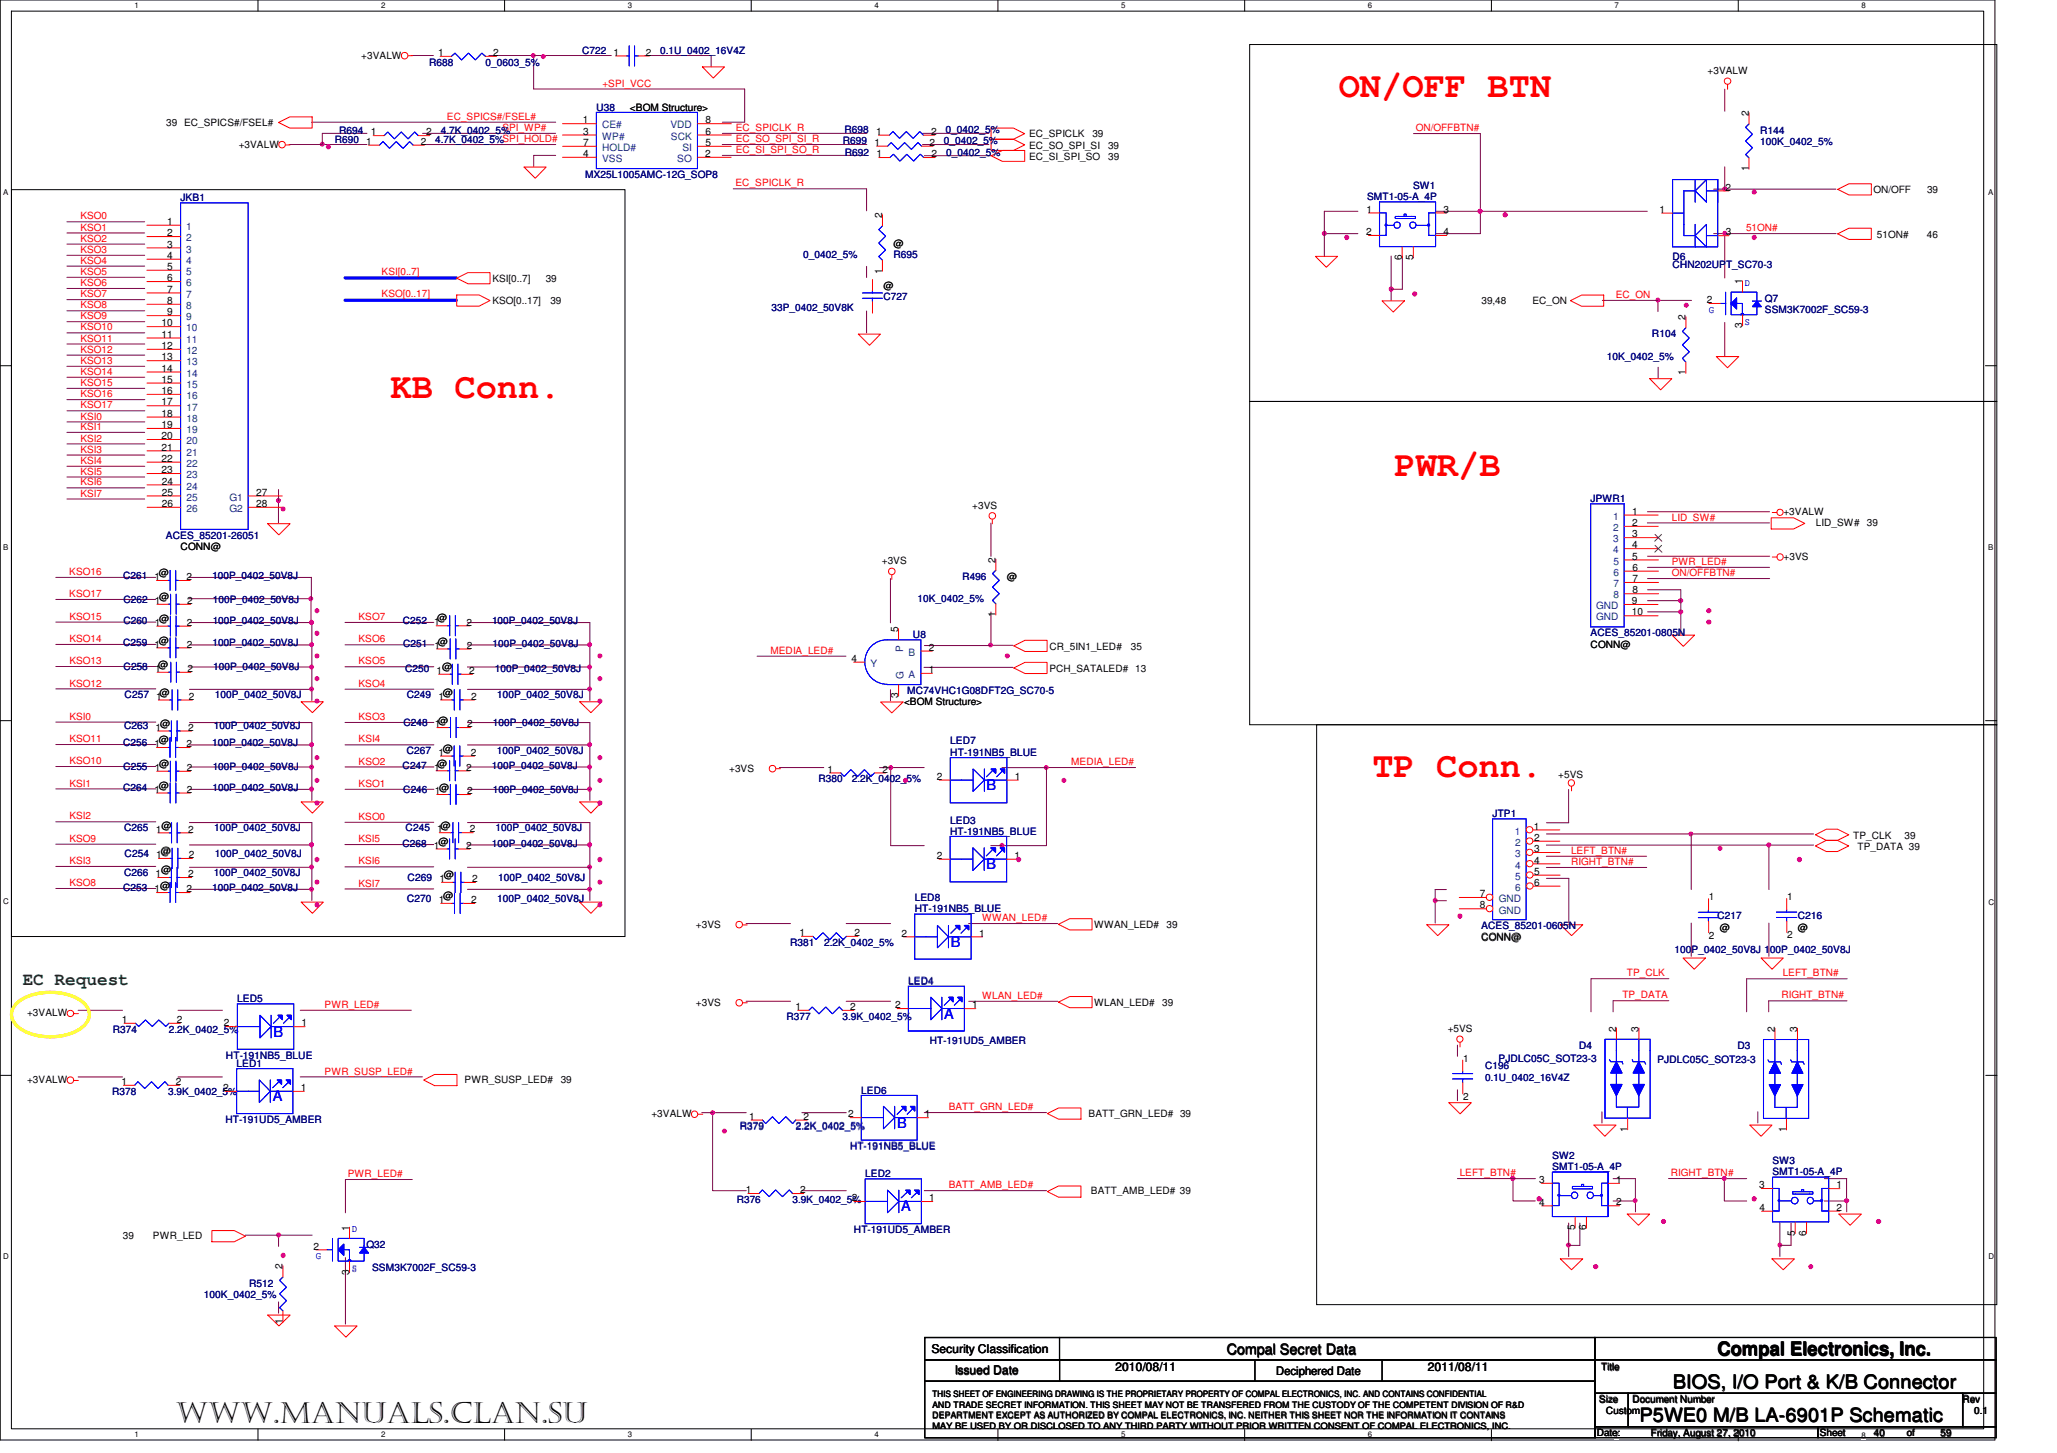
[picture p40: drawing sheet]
<svg xmlns="http://www.w3.org/2000/svg" width="297mm" height="210mm" viewBox="0 0 297 210" stroke-linecap="round" stroke-linejoin="round" font-family="sans-serif">
<defs><g id="words">
<g font-size="5.1" fill="#f00">
<text x="193.3" y="14">ON/OFF BTN</text>
<text x="56.4" y="57.5">KB Conn.</text>
<text x="201.4" y="68.7">PWR/B</text>
<text x="198.2" y="112.2">TP Conn.</text>
</g>
<text font-size="4.2" x="25.4" y="205.5">www.manuals.clan.su</text>
<g font-size="2.7">
<text x="248" y="195.8">Compal Electronics, Inc.</text>
<text x="241.5" y="200.5">BIOS, I/O Port &amp; K/B Connector</text>
<text x="236.7" y="205.3">P5WE0 M/B LA-6901P Schematic</text>
</g>
<text font-size="2.6" fill="#008000" x="3.3" y="142.2">EC Request</text>
<g font-size="2.1" fill="#00f">
<text x="142.4" y="114.2">B</text>
<text x="142.4" y="125.6">B</text>
<text x="137.3" y="136.7">B</text>
<text x="39.5" y="149.8">B</text>
<text x="136.3" y="147.1">A</text>
<text x="39.4" y="159.1">A</text>
<text x="129.5" y="162.9">B</text>
<text x="130.1" y="175">A</text>
</g>
<text font-size="2.1" x="177.1" y="195.6">Compal Secret Data</text>
<g font-size="1.7">
<text x="134.5" y="195.4">Security Classification</text>
<text x="137.9" y="198.5">Issued Date</text>
<text x="161" y="198.1">2010/08/11</text>
<text x="184.2" y="198.6">Deciphered Date</text>
<text x="206.1" y="198.1">2011/08/11</text>
</g>
<g font-size="1.5" fill="#000080">
<text x="62" y="9.5">R688</text>
<text x="70.1" y="9.5">0_0603_5%</text>
<text x="84.1" y="7.8">C722</text>
<text x="95.3" y="7.8">0.1U_0402_16V4Z</text>
<text x="86.1" y="16">U38</text>
<text x="49" y="19.3">R694</text>
<text x="63.6" y="19.3">4.7K_0402_5%</text>
<text x="121.7" y="20.9">R699</text>
<text x="121.9" y="19.3">R698</text>
<text x="122" y="22.5">R692</text>
<text x="136.3" y="20.9">0_0402_5%</text>
<text x="136.6" y="19.3">0_0402_5%</text>
<text x="136.6" y="22.5">0_0402_5%</text>
<text x="254.2" y="19.3">R144</text>
<text x="254.2" y="20.9">100K_0402_5%</text>
<text x="26.1" y="29">JKB1</text>
<text x="84.5" y="25.7">MX25L1005AMC-12G_SOP8</text>
<text x="197.4" y="28.9">SMT1-05-A_4P</text>
<text x="204" y="27.3">SW1</text>
<text x="116" y="37.3">0_0402_5%</text>
<text x="129" y="37.3">R695</text>
<text x="241.5" y="37.5">D6</text>
<text x="241.5" y="38.7">CHN202UPT_SC70-3</text>
<text x="111.4" y="45">33P_0402_50V8K</text>
<text x="127.6" y="43.3">C727</text>
<text x="254.9" y="43.6">Q7</text>
<text x="254.9" y="45.2">SSM3K7002F_SC59-3</text>
<text x="232" y="52">10K_0402_5%</text>
<text x="238.5" y="48.7">R104</text>
<text x="24" y="77.9">ACES_85201-26051</text>
<text x="229.7" y="72.5">JPWR1</text>
<text x="17.8" y="83.6">C261</text>
<text x="30.7" y="83.6">100P_0402_50V8J</text>
<text x="139" y="83.8">R496</text>
<text x="17.8" y="87.1">C262</text>
<text x="30.7" y="87.1">100P_0402_50V8J</text>
<text x="132.5" y="87">10K_0402_5%</text>
<text x="17.8" y="93.3">C259</text>
<text x="17.8" y="90.2">C260</text>
<text x="30.7" y="93.3">100P_0402_50V8J</text>
<text x="30.7" y="90.2">100P_0402_50V8J</text>
<text x="58.2" y="90.1">C252</text>
<text x="58.2" y="93.5">C251</text>
<text x="71" y="90.1">100P_0402_50V8J</text>
<text x="71.1" y="93.5">100P_0402_50V8J</text>
<text x="131.8" y="92.2">U8</text>
<text x="229.7" y="91.9">ACES_85201-0805N</text>
<text x="17.9" y="96.9">C258</text>
<text x="18" y="100.9">C257</text>
<text x="30.8" y="96.9">100P_0402_50V8J</text>
<text x="31" y="100.9">100P_0402_50V8J</text>
<text x="58.5" y="97.1">C250</text>
<text x="58.7" y="100.8">C249</text>
<text x="71.5" y="97.1">100P_0402_50V8J</text>
<text x="71.8" y="100.8">100P_0402_50V8J</text>
<text x="131" y="100.3">MC74VHC1G08DFT2G_SC70-5</text>
<text x="17.9" y="105.3">C263</text>
<text x="30.9" y="105.3">100P_0402_50V8J</text>
<text x="58.3" y="104.8">C248</text>
<text x="71.2" y="104.8">100P_0402_50V8J</text>
<text x="137.2" y="107.5">LED7</text>
<text x="17.8" y="111.2">C255</text>
<text x="30.7" y="111.2">100P_0402_50V8J</text>
<text x="58.1" y="111.1">C247</text>
<text x="58.7" y="109">C267</text>
<text x="71" y="111.1">100P_0402_50V8J</text>
<text x="71.7" y="109">100P_0402_50V8J</text>
<text x="118.2" y="113">R380</text>
<text x="123" y="113">2.2K_0402_5%</text>
<text x="137.2" y="109.2">HT-191NB5_BLUE</text>
<text x="17.8" y="114.3">C264</text>
<text x="30.7" y="114.3">100P_0402_50V8J</text>
<text x="58.2" y="114.5">C246</text>
<text x="71.1" y="114.5">100P_0402_50V8J</text>
<text x="137.2" y="119">LED3</text>
<text x="215.5" y="118">JTP1</text>
<text x="17.9" y="120.1">C265</text>
<text x="18" y="123.7">C254</text>
<text x="30.9" y="120.1">100P_0402_50V8J</text>
<text x="31" y="123.7">100P_0402_50V8J</text>
<text x="58.1" y="122.4">C268</text>
<text x="58.6" y="120.1">C245</text>
<text x="71" y="122.4">100P_0402_50V8J</text>
<text x="71.6" y="120.1">100P_0402_50V8J</text>
<text x="137.2" y="120.6">HT-191NB5_BLUE</text>
<text x="17.9" y="126.5">C266</text>
<text x="30.9" y="126.5">100P_0402_50V8J</text>
<text x="58.8" y="130.2">C270</text>
<text x="58.9" y="127.2">C269</text>
<text x="71.8" y="130.2">100P_0402_50V8J</text>
<text x="71.9" y="127.2">100P_0402_50V8J</text>
<text x="132.1" y="130.1">LED8</text>
<text x="132.1" y="131.8">HT-191NB5_BLUE</text>
<text x="114.1" y="136.6">R381</text>
<text x="119" y="136.6">2.2K_0402_5%</text>
<text x="213.9" y="134.2">ACES_85201-0605N</text>
<text x="241.8" y="137.7">100P_0402_50V8J 100P_0402_50V8J</text>
<text x="248" y="132.8">C217</text>
<text x="259.6" y="132.8">C216</text>
<text x="131.2" y="142.2">LED4</text>
<text x="16.3" y="149.2">R374</text>
<text x="24.4" y="149.2">2.2K_0402_5%</text>
<text x="34.3" y="144.8">LED5</text>
<text x="113.5" y="147.3">R377</text>
<text x="121.7" y="147.3">3.9K_0402_5%</text>
<text x="32.6" y="153">HT-191NB5_BLUE</text>
<text x="34.2" y="154.1">LED1</text>
<text x="134.2" y="150.8">HT-191UD5_AMBER</text>
<text x="216.4" y="153.5">PJDLC05C_SOT23-3</text>
<text x="228" y="151.5">D4</text>
<text x="239.3" y="153.5">PJDLC05C_SOT23-3</text>
<text x="250.9" y="151.5">D3</text>
<text x="16.2" y="158.1">R378</text>
<text x="24.3" y="158.1">3.9K_0402_5%</text>
<text x="124.4" y="158">LED6</text>
<text x="32.5" y="162.2">HT-191UD5_AMBER</text>
<text x="106.8" y="163.2">R379</text>
<text x="114.9" y="163.2">2.2K_0402_5%</text>
<text x="122.7" y="166.1">HT-191NB5_BLUE</text>
<text x="224.2" y="167.5">SW2</text>
<text x="124.9" y="170">LED2</text>
<text x="224.2" y="169">SMT1-05-A_4P</text>
<text x="256" y="168.2">SW3</text>
<text x="256" y="169.8">SMT1-05-A_4P</text>
<text x="123.3" y="178.1">HT-191UD5_AMBER</text>
<text x="36" y="185.9">R512</text>
<text x="52.9" y="180.3">Q32</text>
<text x="53.7" y="183.5">SSM3K7002F_SC59-3</text>
<text x="29.4" y="187.5">100K_0402_5%</text>
</g>
<g font-size="1.5">
<text x="63.3" y="8.1">1</text>
<text x="71.2" y="8.1">2</text>
<text x="88.6" y="8">1</text>
<text x="93.3" y="8">2</text>
<text x="84.2" y="17.8">1</text>
<text x="91" y="16">&lt;BOM Structure&gt;</text>
<text x="101.9" y="17.8">8</text>
<text x="252.5" y="16.8" transform="rotate(-90 252.5 16.8)">2</text>
<text x="53.5" y="19.5">1</text>
<text x="61.5" y="19.5">2</text>
<text x="84.2" y="19.5">3</text>
<text x="84.2" y="22.7">4</text>
<text x="84.2" y="21.1">7</text>
<text x="101.8" y="22.7">2</text>
<text x="101.9" y="21.1">5</text>
<text x="101.9" y="19.5">6</text>
<text x="126.3" y="21.1">1</text>
<text x="126.5" y="19.5">1</text>
<text x="126.6" y="22.7">1</text>
<text x="134.2" y="21.1">2</text>
<text x="134.5" y="19.5">2</text>
<text x="134.5" y="22.7">2</text>
<text x="249.2" y="27.5">2</text>
<text x="252.5" y="24.7" transform="rotate(-90 252.5 24.7)">1</text>
<text x="24.1" y="32.5">1</text>
<text x="24.1" y="34.1">2</text>
<text x="24.1" y="35.8">3</text>
<text x="127.4" y="31.5" transform="rotate(-90 127.4 31.5)">2</text>
<text x="129" y="35.7">@</text>
<text x="197.3" y="34">2</text>
<text x="197.3" y="30.7">1</text>
<text x="208.4" y="30.7">3</text>
<text x="208.5" y="34">4</text>
<text x="239.6" y="30.7">1</text>
<text x="249.2" y="34">3</text>
<text x="24.1" y="37.4">4</text>
<text x="24.1" y="39">5</text>
<text x="24.1" y="40.6">6</text>
<text x="127.4" y="39.5" transform="rotate(-90 127.4 39.5)">1</text>
<text x="127.6" y="41.7">@</text>
<text x="202.4" y="37.6" transform="rotate(-90 202.4 37.6)">6</text>
<text x="204.1" y="37.6" transform="rotate(-90 204.1 37.6)">5</text>
<text x="251.6" y="41.1" transform="rotate(-90 251.6 41.1)">1</text>
<text x="23.3" y="47.1">10</text>
<text x="24.1" y="42.3">7</text>
<text x="24.1" y="43.9">8</text>
<text x="24.1" y="45.5">9</text>
<text x="243.4" y="46.2" transform="rotate(-90 243.4 46.2)">2</text>
<text x="246.5" y="43.8">2</text>
<text x="251.6" y="47.4" transform="rotate(-90 251.6 47.4)">3</text>
<text x="23.3" y="48.8">11</text>
<text x="23.3" y="50.4">12</text>
<text x="23.3" y="52.1">13</text>
<text x="23.3" y="53.7">14</text>
<text x="23.3" y="55.3">15</text>
<text x="23.3" y="56.9">16</text>
<text x="23.3" y="58.6">17</text>
<text x="243.4" y="54.2" transform="rotate(-90 243.4 54.2)">1</text>
<text x="23.3" y="60.2">18</text>
<text x="23.3" y="61.8">19</text>
<text x="23.3" y="63.4">20</text>
<text x="23.3" y="65.1">21</text>
<text x="23.3" y="66.7">22</text>
<text x="23.3" y="68.4">23</text>
<text x="23.3" y="70">24</text>
<text x="23.3" y="71.6">25</text>
<text x="37" y="71.6">27</text>
<text x="23.3" y="73.2">26</text>
<text x="37" y="73.2">28</text>
<text x="235.7" y="74.4">1</text>
<text x="235.7" y="76">2</text>
<text x="235.7" y="77.6">3</text>
<text x="22.3" y="83.8">1</text>
<text x="22.9" y="83.3">@</text>
<text x="26.1" y="79.5">CONN@</text>
<text x="27" y="83.8">2</text>
<text x="143.8" y="81.3" transform="rotate(-90 143.8 81.3)">2</text>
<text x="145.4" y="83.8">@</text>
<text x="235.7" y="79.2">4</text>
<text x="235.7" y="80.8">5</text>
<text x="235.7" y="82.5">6</text>
<text x="22.4" y="87.3">1</text>
<text x="23" y="89.9">@</text>
<text x="23" y="86.7">@</text>
<text x="27" y="87.3">2</text>
<text x="63.1" y="89.7">@</text>
<text x="143.8" y="89.1" transform="rotate(-90 143.8 89.1)">1</text>
<text x="235.7" y="87.3">9</text>
<text x="235.7" y="88.9">10</text>
<text x="235.7" y="84.1">7</text>
<text x="235.7" y="85.7">8</text>
<text x="22.3" y="93.5">1</text>
<text x="22.3" y="90.4">1</text>
<text x="23" y="93">@</text>
<text x="27" y="93.5">2</text>
<text x="27" y="90.4">2</text>
<text x="62.7" y="90.4">1</text>
<text x="62.8" y="93.7">1</text>
<text x="63.2" y="93.1">@</text>
<text x="67.3" y="90.4">2</text>
<text x="67.4" y="93.7">2</text>
<text x="123" y="95.6">4</text>
<text x="129.7" y="91.3" transform="rotate(-90 129.7 91.3)">5</text>
<text x="134.1" y="94">2</text>
<text x="229.7" y="93.6">CONN@</text>
<text x="22.4" y="97.1">1</text>
<text x="22.6" y="101.1">1</text>
<text x="22.9" y="96.6">@</text>
<text x="23" y="100.5">@</text>
<text x="27.1" y="97.1">2</text>
<text x="27.3" y="101.1">2</text>
<text x="63" y="97.4">1</text>
<text x="63.3" y="101.1">1</text>
<text x="63.9" y="96.8">@</text>
<text x="64" y="100.5">@</text>
<text x="67.7" y="97.4">2</text>
<text x="68" y="101.1">2</text>
<text x="129.7" y="100.9" transform="rotate(-90 129.7 100.9)">3</text>
<text x="130.5" y="101.9">&lt;BOM Structure&gt;</text>
<text x="134.1" y="97.2">1</text>
<text x="22.5" y="105.6">1</text>
<text x="23.1" y="105">@</text>
<text x="27.2" y="105.6">2</text>
<text x="62.8" y="105.1">1</text>
<text x="63.3" y="104.5">@</text>
<text x="67.5" y="105.1">2</text>
<text x="22.3" y="111.4">1</text>
<text x="23" y="114">@</text>
<text x="23" y="110.9">@</text>
<text x="27" y="111.4">2</text>
<text x="62.7" y="111.3">1</text>
<text x="63.1" y="110.8">@</text>
<text x="63.3" y="109.2">1</text>
<text x="63.9" y="108.6">@</text>
<text x="67.3" y="111.3">2</text>
<text x="68" y="109.2">2</text>
<text x="119.5" y="111.6">1</text>
<text x="127.4" y="111.6">2</text>
<text x="135.3" y="112.6">2</text>
<text x="146.5" y="112.7">1</text>
<text x="22.3" y="114.5">1</text>
<text x="23.3" y="119.7">@</text>
<text x="27" y="114.5">2</text>
<text x="62.8" y="114.7">1</text>
<text x="63.4" y="114.2">@</text>
<text x="63.6" y="119.7">@</text>
<text x="67.4" y="114.7">2</text>
<text x="221.5" y="119.8">1</text>
<text x="22.5" y="120.3">1</text>
<text x="22.6" y="124">1</text>
<text x="23.2" y="123.4">@</text>
<text x="27.2" y="120.3">2</text>
<text x="27.3" y="124">2</text>
<text x="62.7" y="122.6">1</text>
<text x="63.1" y="120.2">1</text>
<text x="63.3" y="122.1">@</text>
<text x="67.3" y="122.6">2</text>
<text x="67.8" y="120.3">2</text>
<text x="135.3" y="124.1">2</text>
<text x="146.5" y="124.1">1</text>
<text x="221.5" y="121.5">2</text>
<text x="221.5" y="123.1">3</text>
<text x="221.5" y="124.7">4</text>
<text x="22.5" y="126.7">1</text>
<text x="23.3" y="126.2">@</text>
<text x="27.2" y="126.7">2</text>
<text x="63.4" y="130.5">1</text>
<text x="63.5" y="127.4">1</text>
<text x="64" y="129.9">@</text>
<text x="64.1" y="126.9">@</text>
<text x="68.1" y="130.5">2</text>
<text x="68.2" y="127.4">2</text>
<text x="213.7" y="129.6">7</text>
<text x="213.7" y="131.2">8</text>
<text x="221.6" y="126.4">5</text>
<text x="221.6" y="128">6</text>
<text x="246.8" y="130">1</text>
<text x="258.1" y="130">1</text>
<text x="115.4" y="135.2">1</text>
<text x="123.4" y="135.2">2</text>
<text x="130.2" y="135.3">2</text>
<text x="141.4" y="135.3">1</text>
<text x="213.9" y="135.9">CONN@</text>
<text x="246.8" y="135.6">2</text>
<text x="248.3" y="134.4">@</text>
<text x="258.1" y="135.6">2</text>
<text x="259.6" y="134.4">@</text>
<text x="17.6" y="147.8">1</text>
<text x="25.5" y="147.8">2</text>
<text x="32.3" y="148.3">2</text>
<text x="43.5" y="148.3">1</text>
<text x="114.9" y="145.9">1</text>
<text x="122.8" y="145.9">2</text>
<text x="129.2" y="145.7">2</text>
<text x="140.4" y="145.7">1</text>
<text x="233.4" y="149" transform="rotate(-90 233.4 149)">2</text>
<text x="236.6" y="149" transform="rotate(-90 236.6 149)">3</text>
<text x="256.3" y="149.1" transform="rotate(-90 256.3 149.1)">2</text>
<text x="259.5" y="149.1" transform="rotate(-90 259.5 149.1)">3</text>
<text x="17.5" y="156.7">1</text>
<text x="25.4" y="156.8">2</text>
<text x="32.2" y="157.6">2</text>
<text x="43.4" y="157.6">1</text>
<text x="108.2" y="161.8">1</text>
<text x="116" y="161.8">2</text>
<text x="122.5" y="161.4">2</text>
<text x="133.6" y="161.4">1</text>
<text x="235" y="163.5" transform="rotate(-90 235 163.5)">1</text>
<text x="257.9" y="163.5" transform="rotate(-90 257.9 163.5)">1</text>
<text x="123" y="173.5">2</text>
<text x="134.2" y="173.5">1</text>
<text x="222.3" y="170.9">3</text>
<text x="233.4" y="170.9">1</text>
<text x="254" y="171.7">3</text>
<text x="265.2" y="171.7">1</text>
<text x="50.4" y="177.8" transform="rotate(-90 50.4 177.8)">1</text>
<text x="222.3" y="174.2">4</text>
<text x="227.4" y="177.7" transform="rotate(-90 227.4 177.7)">5</text>
<text x="229" y="177.7" transform="rotate(-90 229 177.7)">6</text>
<text x="233.4" y="174.1">2</text>
<text x="254.1" y="174.9">4</text>
<text x="259.2" y="178.5" transform="rotate(-90 259.2 178.5)">5</text>
<text x="260.8" y="178.5" transform="rotate(-90 260.8 178.5)">6</text>
<text x="265.2" y="174.9">2</text>
<text x="40.8" y="183.4" transform="rotate(-90 40.8 183.4)">2</text>
<text x="45.3" y="180.5">2</text>
<text x="50.4" y="184.1" transform="rotate(-90 50.4 184.1)">3</text>
<text x="40.8" y="191.3" transform="rotate(-90 40.8 191.3)">1</text>
</g>
<g font-size="1.5" fill="#004080">
<text x="86.9" y="18.6">CE#</text>
<text x="86.9" y="20.2">WP#</text>
<text x="86.9" y="23.4">VSS</text>
<text x="87" y="21.8">HOLD#</text>
<text x="96.8" y="18.6">VDD</text>
<text x="96.9" y="20.2">SCK</text>
<text x="97.8" y="23.4">SO</text>
<text x="98.5" y="21.8">SI</text>
<text x="26.9" y="33.2">1</text>
<text x="26.9" y="34.9">2</text>
<text x="26.9" y="36.5">3</text>
<text x="26.9" y="38.1">4</text>
<text x="26.9" y="39.7">5</text>
<text x="26.9" y="41.4">6</text>
<text x="26.9" y="43">7</text>
<text x="26.9" y="44.6">8</text>
<text x="26.9" y="46.3">9</text>
<text x="26.9" y="47.9">10</text>
<text x="26.9" y="49.5">11</text>
<text x="26.9" y="51.2">12</text>
<text x="26.9" y="52.8">13</text>
<text x="26.9" y="54.4">14</text>
<text x="26.9" y="56">15</text>
<text x="26.9" y="57.7">16</text>
<text x="26.9" y="59.3">17</text>
<text x="26.9" y="60.9">18</text>
<text x="26.9" y="62.6">19</text>
<text x="26.9" y="64.2">20</text>
<text x="26.9" y="65.8">21</text>
<text x="26.9" y="67.5">22</text>
<text x="26.9" y="69.1">23</text>
<text x="26.9" y="70.7">24</text>
<text x="26.9" y="72.3">25</text>
<text x="26.9" y="74">26</text>
<text x="33.1" y="72.3">G1</text>
<text x="33.1" y="74">G2</text>
<text x="232.9" y="75.1">1</text>
<text x="232.9" y="76.7">2</text>
<text x="233" y="78.4">3</text>
<text x="233" y="79.9">4</text>
<text x="233" y="81.6">5</text>
<text x="233" y="83.2">6</text>
<text x="230.5" y="88">GND</text>
<text x="230.5" y="89.6">GND</text>
<text x="233" y="84.8">7</text>
<text x="233" y="86.5">8</text>
<text x="130.4" y="94.2" transform="rotate(-90 130.4 94.2)">P</text>
<text x="131.2" y="94.7">B</text>
<text x="125.7" y="96.3">Y</text>
<text x="130.4" y="98.1" transform="rotate(-90 130.4 98.1)">G</text>
<text x="131.2" y="98">A</text>
<text x="218.8" y="120.6">1</text>
<text x="218.8" y="122.2">2</text>
<text x="218.8" y="123.8">3</text>
<text x="218.8" y="125.5">4</text>
<text x="216.4" y="130.3">GND</text>
<text x="216.4" y="132">GND</text>
<text x="218.8" y="127.1">5</text>
<text x="218.8" y="128.7">6</text>
</g>
<g font-size="1.5" fill="#00f">
<text x="251.9" y="41.3">D</text>
<text x="246.7" y="45.2">G</text>
<text x="251.9" y="47">S</text>
<text x="50.8" y="178">D</text>
<text x="45.6" y="181.9">G</text>
<text x="50.8" y="183.7">S</text>
</g>
<g font-size="1.4">
<text x="52.2" y="8.5">+3VALW</text>
<text x="246.6" y="10.7">+3VALW</text>
<text x="24" y="18.2">39 EC_SPICS#/FSEL#</text>
<text x="34.5" y="21.3">+3VALW</text>
<text x="52.9" y="20.9">1</text>
<text x="60.8" y="20.9">2</text>
<text x="148.6" y="19.9">EC_SPICLK</text>
<text x="148.6" y="21.5">EC_SO_SPI_SI</text>
<text x="148.6" y="23.1">EC_SI_SPI_SO</text>
<text x="157.7" y="19.9">39</text>
<text x="160" y="21.5">39</text>
<text x="160" y="23.1">39</text>
<text x="270.5" y="27.9">ON/OFF</text>
<text x="278.3" y="27.9">39</text>
<text x="271" y="34.3">51ON#</text>
<text x="278.3" y="34.3">46</text>
<text x="71.1" y="40.7">KSI[0..7]</text>
<text x="78.8" y="40.7">39</text>
<text x="71.1" y="44">KSO[0..17]</text>
<text x="79.5" y="44">39</text>
<text x="213.9" y="44">39,48</text>
<text x="221.3" y="44">EC_ON</text>
<text x="140.4" y="73.5">+3VS</text>
<text x="257.5" y="74.4">+3VALW</text>
<text x="262.2" y="76">LID_SW#</text>
<text x="269.6" y="76">39</text>
<text x="127.3" y="81.5">+3VS</text>
<text x="257.5" y="80.9">+3VS</text>
<text x="151.5" y="93.9">CR_5IN1_LED#</text>
<text x="163.3" y="93.9">35</text>
<text x="151.5" y="97">PCH_SATALED# 13</text>
<text x="22.3" y="107.9">1</text>
<text x="22.9" y="107.4">@</text>
<text x="26.9" y="107.9">2</text>
<text x="105.3" y="111.5">+3VS</text>
<text x="225" y="112.4">+5VS</text>
<text x="267.6" y="121.1">TP_CLK</text>
<text x="268.2" y="122.8">TP_DATA 39</text>
<text x="275" y="121.1">39</text>
<text x="22.3" y="128.9">1</text>
<text x="23.1" y="128.4">@</text>
<text x="26.9" y="128.9">2</text>
<text x="100.5" y="134">+3VS</text>
<text x="158" y="134.1">WWAN_LED#</text>
<text x="168.5" y="134.1">39</text>
<text x="3.9" y="146.8">+3VALW</text>
<text x="100.5" y="145.3">+3VS</text>
<text x="158" y="145.3">WLAN_LED#</text>
<text x="167.8" y="145.3">39</text>
<text x="209" y="149.1">+5VS</text>
<text x="211.3" y="153.4">1</text>
<text x="3.9" y="156.5">+3VALW</text>
<text x="67.1" y="156.4">PWR_SUSP_LED#</text>
<text x="81" y="156.4">39</text>
<text x="94.1" y="161.4">+3VALW</text>
<text x="157.2" y="161.3">BATT_GRN_LED# 39</text>
<text x="211.3" y="158.9">2</text>
<text x="107.7" y="172.4">1</text>
<text x="115.6" y="172.4">2</text>
<text x="157.5" y="172.5">BATT_AMB_LED# 39</text>
<text x="17.7" y="179">39</text>
<text x="22.1" y="179">PWR_LED</text>
<text x="231.2" y="197.9">Title</text>
<text x="230.9" y="202.6">Size</text>
<text x="235.7" y="202.6">Document Number</text>
<text x="283.4" y="202.6">Rev</text>
<text x="230.6" y="207.4">Date:</text>
<text x="231.9" y="204.2">Custom</text>
<text x="238.3" y="207.5">Friday, August 27, 2010</text>
<text x="262.8" y="207.4">Sheet</text>
<text x="270.5" y="207.5">40</text>
<text x="275.3" y="207.4">of</text>
<text x="280.2" y="207.5">59</text>
<text x="285" y="204.2">0.1</text>
</g>
<g font-size="1.4" fill="#f00">
<text x="64.5" y="17.3">EC_SPICS#/FSEL#</text>
<text x="87" y="12.5">+SPI_VCC</text>
<text x="72.6" y="18.9">SPI_WP#</text>
<text x="106.2" y="20.5">EC_SO_SPI_SI_R</text>
<text x="106.3" y="22.1">EC_SI_SPI_SO_R</text>
<text x="106.3" y="18.9">EC_SPICLK_R</text>
<text x="204.5" y="19">ON/OFFBTN#</text>
<text x="106.2" y="26.9">EC_SPICLK_R</text>
<text x="11.6" y="33.3">KSO1</text>
<text x="11.6" y="31.7">KSO0</text>
<text x="11.6" y="34.9">KSO2</text>
<text x="252.1" y="33.4">51ON#</text>
<text x="11.6" y="38.1">KSO4</text>
<text x="11.6" y="36.5">KSO3</text>
<text x="11.6" y="39.7">KSO5</text>
<text x="11.6" y="41.3">KSO6</text>
<text x="55.1" y="39.7">KSI[0..7]</text>
<text x="11.6" y="42.9">KSO7</text>
<text x="11.6" y="44.6">KSO8</text>
<text x="11.6" y="47.7">KSO10</text>
<text x="11.6" y="46.1">KSO9</text>
<text x="55.1" y="42.9">KSO[0..17]</text>
<text x="233.3" y="43.1">EC_ON</text>
<text x="11.6" y="51">KSO12</text>
<text x="11.6" y="52.6">KSO13</text>
<text x="11.6" y="49.4">KSO11</text>
<text x="11.6" y="55.8">KSO15</text>
<text x="11.6" y="54.2">KSO14</text>
<text x="11.6" y="57.4">KSO16</text>
<text x="11.6" y="59">KSO17</text>
<text x="11.6" y="62.1">KSI1</text>
<text x="11.6" y="63.8">KSI2</text>
<text x="11.6" y="60.6">KSI0</text>
<text x="11.6" y="65.4">KSI3</text>
<text x="11.6" y="70.1">KSI6</text>
<text x="11.6" y="68.6">KSI5</text>
<text x="11.6" y="71.8">KSI7</text>
<text x="11.6" y="67">KSI4</text>
<text x="241.4" y="75.2">LID_SW#</text>
<text x="10" y="83.1">KSO16</text>
<text x="241.4" y="81.6">PWR_LED#</text>
<text x="241.4" y="83.2">ON/OFFBTN#</text>
<text x="10" y="86.3">KSO17</text>
<text x="10" y="89.5">KSO15</text>
<text x="51.8" y="89.6">KSO7</text>
<text x="10" y="92.8">KSO14</text>
<text x="10" y="95.9">KSO13</text>
<text x="51.8" y="96">KSO5</text>
<text x="51.8" y="92.8">KSO6</text>
<text x="111.2" y="94.5">MEDIA_LED#</text>
<text x="10" y="99.2">KSO12</text>
<text x="51.8" y="99.2">KSO4</text>
<text x="10" y="104">KSI0</text>
<text x="10" y="107.2">KSO11</text>
<text x="51.8" y="104">KSO3</text>
<text x="51.8" y="107.3">KSI4</text>
<text x="10" y="110.4">KSO10</text>
<text x="10" y="113.6">KSI1</text>
<text x="51.8" y="110.5">KSO2</text>
<text x="51.8" y="113.7">KSO1</text>
<text x="154.7" y="110.5">MEDIA_LED#</text>
<text x="10" y="118.4">KSI2</text>
<text x="51.8" y="118.4">KSO0</text>
<text x="10" y="124.8">KSI3</text>
<text x="10" y="121.6">KSO9</text>
<text x="51.8" y="124.9">KSI6</text>
<text x="51.8" y="121.7">KSI5</text>
<text x="226.9" y="123.4">LEFT_BTN#</text>
<text x="226.9" y="125">RIGHT_BTN#</text>
<text x="10" y="128">KSO8</text>
<text x="51.8" y="128.1">KSI7</text>
<text x="141.8" y="133.1">WWAN_LED#</text>
<text x="234.9" y="141">TP_CLK</text>
<text x="257.4" y="141.1">LEFT_BTN#</text>
<text x="46.9" y="145.6">PWR_LED#</text>
<text x="141.8" y="144.3">WLAN_LED#</text>
<text x="234.3" y="144.2">TP_DATA</text>
<text x="257.2" y="144.2">RIGHT_BTN#</text>
<text x="46.9" y="155.2">PWR_SUSP_LED#</text>
<text x="137" y="160.4">BATT_GRN_LED#</text>
<text x="50.2" y="170.1">PWR_LED#</text>
<text x="137" y="171.7">BATT_AMB_LED#</text>
<text x="210.8" y="169.9">LEFT_BTN#</text>
<text x="241.3" y="169.9">RIGHT_BTN#</text>
</g>
<g font-size="1.4" fill="#000080">
<text x="48.4" y="20.7">R690</text>
<text x="62.9" y="20.7">4.7K_0402_5%SPI_HOLD#</text>
<text x="17.8" y="107.7">C256</text>
<text x="30.6" y="107.7">100P_0402_50V8J</text>
<text x="17.8" y="128.7">C253</text>
<text x="30.7" y="128.7">100P_0402_50V8J</text>
<text x="214.4" y="154.5">C196</text>
<text x="214.4" y="156.1">0.1U_0402_16V4Z</text>
<text x="106.4" y="173.8">R376</text>
<text x="114.4" y="173.8">3.9K_0402_5%</text>
</g>
<g font-size="1.3">
<text x="134.6" y="201.8">THIS SHEET OF ENGINEERING DRAWING IS THE PROPRIETARY PROPERTY OF COMPAL ELECTRONICS, INC. AND CONTAINS CONFIDENTIAL</text>
<text x="134.6" y="203.3">AND TRADE SECRET INFORMATION. THIS SHEET MAY NOT BE TRANSFERED FROM THE CUSTODY OF THE COMPETENT DIVISION OF R&amp;D</text>
<text x="134.6" y="204.9">DEPARTMENT EXCEPT AS AUTHORIZED BY COMPAL ELECTRONICS, INC. NEITHER THIS SHEET NOR THE INFORMATION IT CONTAINS</text>
<text x="134.6" y="206.4">MAY BE USED BY OR DISCLOSED TO ANY THIRD PARTY WITHOUT PRIOR WRITTEN CONSENT OF COMPAL ELECTRONICS, INC.</text>
</g>
<g font-size="1.1">
<text x="19.4" y="1.1">1</text>
<text x="55" y="1.1">2</text>
<text x="90.6" y="1.1">3</text>
<text x="126.3" y="1.1">4</text>
<text x="161.9" y="1.1">5</text>
<text x="197.5" y="1.1">6</text>
<text x="233.2" y="1.1">7</text>
<text x="268.8" y="1.1">8</text>
<text x=".5" y="28.2">A</text>
<text x="287.1" y="28.2">A</text>
<text x=".5" y="79.4">B</text>
<text x="287.1" y="79.4">B</text>
<text x=".5" y="130.7">C</text>
<text x="287.1" y="130.7">C</text>
<text x=".5" y="181.9">D</text>
<text x="287.2" y="181.9">D</text>
<text x="19.4" y="207.6">1</text>
<text x="55" y="207.6">2</text>
<text x="90.7" y="207.6">3</text>
<text x="126.3" y="207.6">4</text>
<text x="161.9" y="207.6">5</text>
<text x="197.5" y="207.7">6</text>
<text x="233.2" y="207.7">7</text>
<text x="268.8" y="207.7">8</text>
</g>
</g></defs>
<path d="M1.6 1.6h284.9v204.8h-284.9zM288.1 0h-288.1v208h288.1v-208" fill="none" stroke="#000" stroke-width=".14"/>
<g fill="#fff">
<path d="M19.4 .2h.6v1.2h-.6z"/>
<path d="M19.4 206.6h.6v1.2h-.6z"/>
</g>
<path d="M37.3 0v1.6M37.3 206.4v1.6" fill="none" stroke="#000" stroke-width=".14"/>
<g fill="#fff">
<path d="M55 .2h.6v1.2h-.6z"/>
<path d="M55 206.6h.6v1.2h-.6z"/>
</g>
<path d="M72.9 0v1.6M72.9 206.5v1.6" fill="none" stroke="#000" stroke-width=".14"/>
<g fill="#fff">
<path d="M90.7 .2h.5v1.2h-.5z"/>
<path d="M90.7 206.6h.5v1.2h-.5z"/>
</g>
<path d="M108.5 0v1.6M108.5 206.5v1.6" fill="none" stroke="#000" stroke-width=".14"/>
<g fill="#fff">
<path d="M126.3 .2h.6v1.2h-.6z"/>
<path d="M126.3 206.7h.6v1.1h-.6z"/>
</g>
<path d="M144.1 0v1.6M144.1 206.5v1.6" fill="none" stroke="#000" stroke-width=".14"/>
<g fill="#fff">
<path d="M161.9 .2h.6v1.2h-.6z"/>
<path d="M161.9 206.7h.6v1.1h-.6z"/>
</g>
<path d="M179.7 0v1.6M179.7 206.5v1.6" fill="none" stroke="#000" stroke-width=".14"/>
<g fill="#fff">
<path d="M197.5 .2h.6v1.2h-.6z"/>
<path d="M197.5 206.7h.6v1.2h-.6z"/>
</g>
<path d="M215.4 0v1.6M215.4 206.5v1.6" fill="none" stroke="#000" stroke-width=".14"/>
<g fill="#fff">
<path d="M233.2 .2h.5v1.2h-.5z"/>
<path d="M233.2 206.7h.6v1.2h-.6z"/>
</g>
<path d="M251 0v1.6M251 206.5v1.6" fill="none" stroke="#000" stroke-width=".14"/>
<g fill="#fff">
<path d="M268.8 .2h.6v1.2h-.6z"/>
<path d="M268.8 206.7h.6v1.2h-.6z"/>
<path d="M.5 27.2h.7v1.2h-.7z"/>
<path d="M287.1 27.2h.7v1.2h-.7z"/>
<path d="M.5 78.4h.7v1.2h-.7z"/>
<path d="M287.1 78.4h.8v1.2h-.8z"/>
</g>
<path d="M0 52.8h1.6M286.7 52.8h1.6" fill="none" stroke="#000" stroke-width=".14"/>
<g fill="#fff">
<path d="M.5 129.7h.7v1.2h-.7z"/>
<path d="M287.1 129.7h.8v1.2h-.8z"/>
</g>
<path d="M0 104.1h1.6M286.7 104.1h1.6" fill="none" stroke="#000" stroke-width=".14"/>
<g fill="#fff">
<path d="M.5 180.9h.7v1.2h-.7z"/>
<path d="M287.2 180.9h.7v1.2h-.7z"/>
</g>
<path d="M0 155.3h1.6M286.8 155.3h1.6" fill="none" stroke="#000" stroke-width=".14"/>
<path d="M27.3 86.5h17.6" fill="none" stroke="#800040" stroke-width=".14"/>
<circle cx="44.9" cy="86.5" r=".3" fill="#f0f"/>
<circle cx="44.9" cy="86.5" r=".3" fill="none" stroke="#f0f" stroke-width=".14"/>
<g fill="none" stroke="#800040" stroke-width=".14">
<path d="M46.5 19.3h6.5M59.4 8h3.2M9.7 32h11.2M9.7 33.7h11.2M9.7 35.3h11.2M9.7 36.9h11.2M9.7 38.4h11.2M46.5 20.9h6.5M105.9 27.3h19.2v3.2M125.1 38.5v1.6M9.7 40.1h11.2M9.7 43.3h11.2"/>
<path d="M9.7 41.7h11.2M9.7 44.9h11.2M9.7 48.1h11.2M9.7 51.3h11.2M9.7 52.9h11.2M9.7 46.5h11.2M9.7 49.7h11.2M9.7 56.1h11.2M9.7 54.5h11.2M9.7 57.7h11.2M9.7 59.3h11.2M125.1 44.9v3.2"/>
<path d="M9.7 70.5h11.2M9.7 62.5h11.2M9.7 68.9h11.2M9.7 72.1h11.2M9.7 64.1h11.2M9.7 60.9h11.2M9.7 67.4h11.2M9.7 65.7h11.2M8.1 83.4h14.4M8.1 86.6h14.4M27.3 83.4h17.7M44.9 86.5v3.2"/>
<path d="M45 83.4v3.2M11.3 145.9h6.4M11.3 155.6h6.4M25.7 155.6h6.4M25.7 145.9h6.4M43.4 155.6h17.6M43.4 145.9h16"/>
</g>
<circle cx="46.5" cy="20.8" r=".3" fill="#f0f"/>
<circle cx="46.5" cy="20.8" r=".3" fill="none" stroke="#f0f" stroke-width=".14"/>
<path d="M46.5 19.3v1.6h-4.8M61 19.3h19.2M70.6 8h6.4M77.1 12.9h30.4M77.1 8v4.9M77.1 22.4h3.1M104.3 20.9h20.9" fill="none" stroke="#800040" stroke-width=".14"/>
<circle cx="77" cy="8" r=".3" fill="#f0f"/>
<circle cx="77" cy="8" r=".3" fill="none" stroke="#f0f" stroke-width=".14"/>
<g fill="none" stroke="#800040" stroke-width=".14">
<path d="M45 17.7h35.2M77.1 8h11.2M93.1 8h9.6v1.6M104.3 19.3h20.9M107.5 12.9v4.8h-3.2M133.2 19.3h9.6M61 20.9h19.3M77.1 22.5v1.6M104.3 22.4h20.9M133.2 20.9h9.6M8.1 93.1h14.4M8.1 96.3h14.4"/>
<path d="M8.1 89.9h14.4M8.1 99.5h14.4M49.8 96.3h12.8M49.8 89.9h12.8M49.8 99.6h12.8M49.8 93.2h12.8M8.1 118.7h14.4M8.1 110.7h14.4M8.1 104.3h14.4M8.1 114h14.4M8.1 107.6h14.4M27.4 118.8h17.6"/>
<path d="M49.8 118.8h12.8M49.8 104.4h12.9M49.8 107.6h12.9M49.8 110.8h12.9M49.8 114h12.9M8.1 125.2h14.4M8.1 128.4h14.4M8.1 122h14.4M27.4 122.1h17.6M27.4 125.3h17.6M27.4 128.5h17.6M49.8 125.2h12.8"/>
<path d="M49.8 128.4h12.8M49.8 122h12.8"/>
</g>
<circle cx="45" cy="128.5" r=".3" fill="#f0f"/>
<circle cx="45" cy="128.5" r=".3" fill="none" stroke="#f0f" stroke-width=".14"/>
<path d="M45 125.3v3.2" fill="none" stroke="#800040" stroke-width=".14"/>
<circle cx="45" cy="125.2" r=".3" fill="#f0f"/>
<circle cx="45" cy="125.2" r=".3" fill="none" stroke="#f0f" stroke-width=".14"/>
<path d="M45 110.8v3.2" fill="none" stroke="#800040" stroke-width=".14"/>
<circle cx="45" cy="110.8" r=".3" fill="#f0f"/>
<circle cx="45" cy="110.8" r=".3" fill="none" stroke="#f0f" stroke-width=".14"/>
<path d="M27.4 114h17.6" fill="none" stroke="#800040" stroke-width=".14"/>
<circle cx="45" cy="114" r=".31" fill="#f0f"/>
<circle cx="45" cy="114" r=".31" fill="none" stroke="#f0f" stroke-width=".14"/>
<path d="M27.4 110.8h17.6M45 122.1v3.2" fill="none" stroke="#800040" stroke-width=".14"/>
<circle cx="45" cy="122" r=".31" fill="#f0f"/>
<circle cx="45" cy="122" r=".31" fill="none" stroke="#f0f" stroke-width=".14"/>
<path d="M27.4 89.9h17.6M27.4 107.6h17.6M27.4 104.4h17.6M45 118.8v3.3M45 128.5v1.6" fill="none" stroke="#800040" stroke-width=".14"/>
<circle cx="45" cy="89.9" r=".31" fill="#f0f"/>
<circle cx="45" cy="89.9" r=".31" fill="none" stroke="#f0f" stroke-width=".14"/>
<path d="M27.4 99.6h17.6" fill="none" stroke="#800040" stroke-width=".14"/>
<circle cx="45" cy="99.5" r=".3" fill="#f0f"/>
<circle cx="45" cy="99.5" r=".3" fill="none" stroke="#f0f" stroke-width=".14"/>
<path d="M27.4 93.2h17.6M45 107.6v3.2" fill="none" stroke="#800040" stroke-width=".14"/>
<circle cx="45" cy="107.6" r=".3" fill="#f0f"/>
<circle cx="45" cy="107.6" r=".3" fill="none" stroke="#f0f" stroke-width=".14"/>
<path d="M27.4 96.4h17.6v3.2M45 114v1.6M45 104.4v3.2" fill="none" stroke="#800040" stroke-width=".14"/>
<circle cx="45" cy="96.4" r=".3" fill="#f0f"/>
<circle cx="45" cy="96.4" r=".3" fill="none" stroke="#f0f" stroke-width=".14"/>
<path d="M45 93.2v3.2" fill="none" stroke="#800040" stroke-width=".14"/>
<circle cx="45" cy="93.1" r=".3" fill="#f0f"/>
<circle cx="45" cy="93.1" r=".3" fill="none" stroke="#f0f" stroke-width=".14"/>
<path d="M67.5 93.2h17.7M67.5 99.6h17.7" fill="none" stroke="#800040" stroke-width=".14"/>
<circle cx="85.1" cy="99.5" r=".3" fill="#f0f"/>
<circle cx="85.1" cy="99.5" r=".3" fill="none" stroke="#f0f" stroke-width=".14"/>
<path d="M45 89.9v3.3M67.5 96.4h17.7v3.2" fill="none" stroke="#800040" stroke-width=".14"/>
<circle cx="85.1" cy="96.4" r=".3" fill="#f0f"/>
<circle cx="85.1" cy="96.4" r=".3" fill="none" stroke="#f0f" stroke-width=".14"/>
<path d="M45 99.6v1.6M67.5 89.9h17.7M85.2 99.6v1.6M85.2 93.2v3.2M67.5 104.4h17.7" fill="none" stroke="#800040" stroke-width=".14"/>
<circle cx="85.1" cy="93.1" r=".3" fill="#f0f"/>
<circle cx="85.1" cy="93.1" r=".3" fill="none" stroke="#f0f" stroke-width=".14"/>
<path d="M85.2 89.9v3.3M67.5 110.8h17.7M67.5 114h17.7" fill="none" stroke="#800040" stroke-width=".14"/>
<circle cx="85.1" cy="114" r=".31" fill="#f0f"/>
<circle cx="85.1" cy="114" r=".31" fill="none" stroke="#f0f" stroke-width=".14"/>
<path d="M67.5 107.6h17.7M85.2 110.8v3.2" fill="none" stroke="#800040" stroke-width=".14"/>
<circle cx="85.1" cy="110.8" r=".3" fill="#f0f"/>
<circle cx="85.1" cy="110.8" r=".3" fill="none" stroke="#f0f" stroke-width=".14"/>
<path d="M85.2 114v1.6M85.2 107.6v3.2" fill="none" stroke="#800040" stroke-width=".14"/>
<circle cx="85.1" cy="107.6" r=".3" fill="#f0f"/>
<circle cx="85.1" cy="107.6" r=".3" fill="none" stroke="#f0f" stroke-width=".14"/>
<path d="M67.5 118.8h17.7M67.5 128.5h17.7" fill="none" stroke="#800040" stroke-width=".14"/>
<circle cx="85.1" cy="128.5" r=".3" fill="#f0f"/>
<circle cx="85.1" cy="128.5" r=".3" fill="none" stroke="#f0f" stroke-width=".14"/>
<path d="M85.2 125.3v3.2" fill="none" stroke="#800040" stroke-width=".14"/>
<circle cx="85.1" cy="125.2" r=".3" fill="#f0f"/>
<circle cx="85.1" cy="125.2" r=".3" fill="none" stroke="#f0f" stroke-width=".14"/>
<path d="M85.2 104.4v3.2M67.5 122.1h17.7v3.2h-17.7" fill="none" stroke="#800040" stroke-width=".14"/>
<circle cx="85.1" cy="122" r=".31" fill="#f0f"/>
<circle cx="85.1" cy="122" r=".31" fill="none" stroke="#f0f" stroke-width=".14"/>
<path d="M85.2 118.8v3.3M226.5 114v4.8M85.2 128.5v1.6M252.2 141.4v4.8M255.4 144.6v1.6M236.2 170.3v3.2M240.9 170.3h8.1M253.8 160.6v1.6M257 179.9v1.6M258.6 176.7v3.2M266.7 170.3v3.2" fill="none" stroke="#800040" stroke-width=".14"/>
<path d="M49.8 43.4h16.1M49.8 40.1h16.1" fill="none" stroke="#00f" stroke-width=".47"/>
<circle cx="257" cy="179.9" r=".3" fill="#f0f"/>
<circle cx="257" cy="179.9" r=".3" fill="none" stroke="#f0f" stroke-width=".14"/>
<path d="M218.5 170.3v3.2h3.2M257 176.7v3.2h1.6" fill="none" stroke="#800040" stroke-width=".14"/>
<circle cx="218.5" cy="170.2" r=".32" fill="#f0f"/>
<circle cx="218.5" cy="170.2" r=".32" fill="none" stroke="#f0f" stroke-width=".14"/>
<path d="M210.5 170.3h8M232.9 173.5h3.3v1.6" fill="none" stroke="#800040" stroke-width=".14"/>
<circle cx="236.1" cy="173.4" r=".3" fill="#f0f"/>
<circle cx="236.1" cy="173.4" r=".3" fill="none" stroke="#f0f" stroke-width=".14"/>
<path d="M218.5 170.3h3.2M252.2 170.3h-3.2v3.2h3.2" fill="none" stroke="#800040" stroke-width=".14"/>
<circle cx="249" cy="170.2" r=".31" fill="#f0f"/>
<circle cx="249" cy="170.2" r=".31" fill="none" stroke="#f0f" stroke-width=".14"/>
<path d="M263.4 173.5h3.3v1.6" fill="none" stroke="#800040" stroke-width=".14"/>
<circle cx="266.7" cy="173.4" r=".31" fill="#f0f"/>
<circle cx="266.7" cy="173.4" r=".31" fill="none" stroke="#f0f" stroke-width=".14"/>
<path d="M226.5 179.9v1.6M228.1 176.7v3.2M263.4 170.3h3.3" fill="none" stroke="#800040" stroke-width=".14"/>
<circle cx="226.5" cy="179.9" r=".31" fill="#f0f"/>
<circle cx="226.5" cy="179.9" r=".31" fill="none" stroke="#f0f" stroke-width=".14"/>
<path d="M223.3 123.7h14.5M223.3 122.1h38.6M210.5 151v1.6M210.5 157.4v1.6M229.8 141.4v4.8M232.9 144.6v1.6M226.5 176.7v3.2h1.6M231.3 160.6v1.6M232.9 170.3h3.3" fill="none" stroke="#800040" stroke-width=".14"/>
<circle cx="255.4" cy="122.1" r=".31" fill="#f0f"/>
<circle cx="255.4" cy="122.1" r=".31" fill="none" stroke="#f0f" stroke-width=".14"/>
<path d="M223.3 118.9h3.2M223.3 125.3h14.5M223.3 120.5h38.6M226.5 126.9v6.5" fill="none" stroke="#800040" stroke-width=".14"/>
<circle cx="244.2" cy="120.5" r=".3" fill="#f0f"/>
<circle cx="244.2" cy="120.5" r=".3" fill="none" stroke="#f0f" stroke-width=".14"/>
<path d="M208.9 128.5h-1.7v4.9M223.3 126.9h3.2" fill="none" stroke="#800040" stroke-width=".14"/>
<circle cx="207.2" cy="130.1" r=".31" fill="#f0f"/>
<circle cx="207.2" cy="130.1" r=".31" fill="none" stroke="#f0f" stroke-width=".14"/>
<path d="M249.1 27.3h16M207.2 130.1h1.7M244.2 120.5v8M244.2 133.4v4.8M255.4 122.1v6.4M255.4 133.4v4.8M229.8 141.4h11.2M233 144.6h8M252.3 141.4h14.4M255.5 144.6h11.2" fill="none" stroke="#800040" stroke-width=".14"/>
<circle cx="249.1" cy="27.3" r=".3" fill="#f0f"/>
<circle cx="249.1" cy="27.3" r=".3" fill="none" stroke="#f0f" stroke-width=".14"/>
<path d="M249.1 12.9v3.2M249.1 24.1v3.2h-1.7M244.3 43.4h-4.9v1.6M249.1 46.6v4.8" fill="none" stroke="#800040" stroke-width=".14"/>
<circle cx="239.4" cy="43.3" r=".3" fill="#f0f"/>
<circle cx="239.4" cy="43.3" r=".3" fill="none" stroke="#f0f" stroke-width=".14"/>
<path d="M247.5 33.7h1.6M249.1 33.7v6.5M249.1 33.7h16M231.4 43.4h8" fill="none" stroke="#800040" stroke-width=".14"/>
<circle cx="249.1" cy="33.7" r=".31" fill="#f0f"/>
<circle cx="249.1" cy="33.7" r=".31" fill="none" stroke="#f0f" stroke-width=".14"/>
<path d="M204.1 19.3h9.7v11.2h-6.5M191.2 33.8h4.9M207.3 33.8h6.5" fill="none" stroke="#800040" stroke-width=".14"/>
<circle cx="191.2" cy="33.7" r=".31" fill="#f0f"/>
<circle cx="191.2" cy="33.7" r=".31" fill="none" stroke="#f0f" stroke-width=".14"/>
<path d="M191.2 33.8v3.2M200.9 41.8v1.6" fill="none" stroke="#800040" stroke-width=".14"/>
<circle cx="200.9" cy="41.8" r=".31" fill="#f0f"/>
<circle cx="200.9" cy="41.8" r=".31" fill="none" stroke="#f0f" stroke-width=".14"/>
<path d="M196.1 30.5h-4.9v3.3M200.9 37v4.8h1.6v-4.8M213.8 30.5h24.1" fill="none" stroke="#800040" stroke-width=".14"/>
<circle cx="213.7" cy="30.5" r=".3" fill="#f0f"/>
<circle cx="213.7" cy="30.5" r=".3" fill="none" stroke="#f0f" stroke-width=".14"/>
<path d="M213.8 30.5v3.3M239.4 53v1.6" fill="none" stroke="#800040" stroke-width=".14"/>
<circle cx="213.7" cy="30.5" r=".3" fill="#f0f"/>
<circle cx="213.7" cy="30.5" r=".3" fill="none" stroke="#f0f" stroke-width=".14"/>
<path d="M133.4 96.4h12.9M143 93.2h3.3" fill="none" stroke="#800040" stroke-width=".14"/>
<circle cx="143" cy="93.2" r=".3" fill="#f0f"/>
<circle cx="143" cy="93.2" r=".3" fill="none" stroke="#f0f" stroke-width=".14"/>
<path d="M40.2 72.3v3.2M109.3 94.8h12.9M128.6 83.6v6.4M128.6 99.6v1.7" fill="none" stroke="#800040" stroke-width=".14"/>
<circle cx="40.2" cy="72.3" r=".3" fill="#f0f"/>
<circle cx="40.2" cy="72.3" r=".3" fill="none" stroke="#f0f" stroke-width=".14"/>
<path d="M237.9 75.5h17.6M237.9 73.9h17.6M237.9 82h17.6M237.9 83.6h17.6M237.9 85.2h4.8M237.9 86.8h4.8M237.9 80.4h17.7" fill="none" stroke="#800040" stroke-width=".14"/>
<circle cx="242.7" cy="86.8" r=".31" fill="#f0f"/>
<circle cx="242.7" cy="86.8" r=".31" fill="none" stroke="#f0f" stroke-width=".14"/>
<path d="M237.9 88.4h4.8v3.2" fill="none" stroke="#800040" stroke-width=".14"/>
<circle cx="242.7" cy="88.4" r=".31" fill="#f0f"/>
<circle cx="242.7" cy="88.4" r=".31" fill="none" stroke="#f0f" stroke-width=".14"/>
<path d="M242.7 85.2v3.2M151.1 110.9h12.9" fill="none" stroke="#800040" stroke-width=".14"/>
<circle cx="151.1" cy="110.9" r=".3" fill="#f0f"/>
<circle cx="151.1" cy="110.9" r=".3" fill="none" stroke="#f0f" stroke-width=".14"/>
<path d="M112.5 110.9h6.5M128.6 110.9h4.9M128.6 110.9v11.3M107.7 133.4h6.5M122.2 133.4h6.4M139.9 133.4h12.8M107.7 144.6h6.5M122.2 144.6h6.4M139.9 144.6h12.8" fill="none" stroke="#800040" stroke-width=".14"/>
<circle cx="128.6" cy="110.9" r=".3" fill="#f0f"/>
<circle cx="128.6" cy="110.9" r=".3" fill="none" stroke="#f0f" stroke-width=".14"/>
<path d="M128.6 122.2h4.9M144.7 122.2h6.4" fill="none" stroke="#800040" stroke-width=".14"/>
<circle cx="144.7" cy="122.1" r=".31" fill="#f0f"/>
<circle cx="144.7" cy="122.1" r=".31" fill="none" stroke="#f0f" stroke-width=".14"/>
<path d="M40.2 70.7v1.6M127 110.9h1.6M144.7 110.9h6.4v11.3M143.1 122.2h1.6M107.8 160.7h-4.9v11.3h4.9M115.8 160.7h6.4M115.8 172h6.4M133.5 160.7h17.6M133.5 172h17.6" fill="none" stroke="#800040" stroke-width=".14"/>
<circle cx="102.9" cy="160.7" r=".3" fill="#f0f"/>
<circle cx="102.9" cy="160.7" r=".3" fill="none" stroke="#f0f" stroke-width=".14"/>
<path d="M45.1 178.4h-4.9v1.7M49.9 170.4h9.6M101.3 160.7h1.6M40.2 188.1v1.6M49.9 181.7v9.6" fill="none" stroke="#800040" stroke-width=".14"/>
<circle cx="40.2" cy="178.4" r=".31" fill="#f0f"/>
<circle cx="40.2" cy="178.4" r=".31" fill="none" stroke="#f0f" stroke-width=".14"/>
<path d="M133.5 22.5h9.6M143.1 75.6v4.8M143.1 88.4v4.9h-9.6M35.4 178.4h4.8M49.9 170.4v4.8" fill="none" stroke="#800040" stroke-width=".14"/>
<g fill="none" stroke="#f00" stroke-width=".14">
<path d="M40.2 17.7l1.6-.8h3.3v1.6h-3.3zM58.9 8h.7M101.4 9.7h3.2l-1.6 1.6zM143.1 18.5h3.2l1.7 .8-1.7 .8h-3.2zM249.5 12.2v.7M41.2 20.9h.7M53.2 21h1.6M59.7 21h1.6M75.7 24.1h3.2l-1.6 1.7zM143.1 20.1h3.3l1.6 .8-1.6 .8h-3.3zM143.1 22.5l1.6-.8h3.3v1.6h-3.3zM190 37h3.1l-1.6 1.6z"/>
<path d="M265.4 33.8l1.6-.8h3.2v1.6h-3.2zM265.4 27.4l1.6-.9h3.2v1.7h-3.2zM66 42.6h3.2l1.6 .8-1.6 .8h-3.2zM66 40.2l1.6-.8h3.2v1.6h-3.2zM123.9 48.3h3.2l-1.5 1.6zM126 40.4v1.6M126 43.6v1.6M199.6 43.5h3.2l-1.6 1.6zM226.8 43.4l1.6-.8h3.2v1.6h-3.2zM238.2 54.7h3.2l-1.6 1.6zM247.8 51.5h3.3l-1.6 1.6zM38.7 75.7h3.2l-1.6 1.6z"/>
<path d="M143.3 75v.7M255.8 74.8h3.2l1.6 .8-1.6 .8h-3.2zM255.9 74h.7M22.6 83.9h1.6M22.6 93.6h1.6M25.8 83.9h1.7M25.9 93.6h1.6M63 90.4h1.6M66.2 90.4h1.7M128.8 83.1v.6M146.4 96.5l1.6-.8h3.2v1.6h-3.2zM146.4 93.3l1.6-.8h3.2v1.6h-3.2z"/>
<path d="M241.5 91.8h3.2l-1.6 1.6zM255.9 80.5h.7M22.6 108h1.6M22.6 114.6h1.6M25.8 108h1.7M25.9 114.6h1.6M43.5 115.9h3.2l-1.6 1.6zM43.5 101.4h3.2l-1.6 1.6zM63 111.4h1.6M66.2 111.4h1.6M83.7 101.4h3.2l-1.6 1.6zM83.7 115.9h3.2l-1.6 1.6z"/>
<path d="M112.1 111h.6M127.2 101.4h3.2l-1.6 1.6zM226.9 113.6v.7M22.6 128.9h1.6M25.8 128.9h1.7M43.5 130.3h3.2l-1.6 1.6zM63 122.6h1.6M66.2 122.6h1.6M83.7 130.3h3.2l-1.6 1.6zM107.3 133.6h.6M152.8 133.5l1.7-.8h3.2v1.6h-3.2zM206 133.6h3.2l-1.6 1.6z"/>
<path d="M225.3 133.6h3.3l-1.7 1.6zM243 138.4h3.3l-1.6 1.6zM254.3 138.4h3.2l-1.6 1.6zM262.1 122.2l1.6-.8h1.6l1.7 .8-1.7 .8h-1.6zM262.2 120.6l1.5-.8h1.6l1.7 .8-1.7 .8h-1.6zM10.7 156.1h.6M10.7 146.4h.6M61.2 156l1.6-.8h3.2v1.6h-3.2zM107.3 144.9h.6M152.9 144.8l1.6-.8h3.2v1.6h-3.2zM209.2 159.3h3.3l-1.7 1.6zM210.8 150.6v.6"/>
<path d="M211.2 153.1v1.7M211.2 156.4v1.6M30.6 177.8h3.2l1.6 .8-1.6 .8h-3.2zM100.8 161h.7M108 172.4h1.6M114.4 172.4h1.7M151.2 172.1l1.7-.8h3.2v1.6h-3.2zM151.2 160.9l1.7-.8h3.2v1.6h-3.2zM222.6 170.9h1.6M222.6 174.2h1.6M227.5 175.8v1.6M229.1 175.8v1.6"/>
<path d="M230.2 162.5h3.2l-1.7 1.6zM232.2 174.2h1.7M232.3 171h1.6M235 175.4h3.2l-1.6 1.6zM252.7 162.5h3.2l-1.6 1.6zM265.5 175.4h3.3l-1.6 1.6zM38.7 190h3.2l-1.6 1.6zM48.3 191.6h3.3l-1.7 1.6zM225.3 181.9h3.3l-1.7 1.5zM255.9 181.9h3.2l-1.6 1.5z"/>
<circle cx="58.4" cy="8" r=".48"/>
<circle cx="249.5" cy="11.7" r=".47"/>
<circle cx="40.7" cy="20.9" r=".48"/>
<circle cx="143.3" cy="74.5" r=".48"/>
<circle cx="257" cy="74" r=".45"/>
<circle cx="128.8" cy="82.5" r=".48"/>
<circle cx="257" cy="80.5" r=".47"/>
<circle cx="111.5" cy="111" r=".48"/>
<circle cx="226.9" cy="113.1" r=".47"/>
<circle cx="106.7" cy="133.6" r=".48"/>
<circle cx="10.2" cy="156" r=".48"/>
<circle cx="10.2" cy="146.4" r=".47"/>
<circle cx="106.7" cy="144.9" r=".48"/>
<circle cx="210.8" cy="150.1" r=".45"/>
<circle cx="100.3" cy="161" r=".47"/>
</g>
<g fill="none" stroke="#000" stroke-width=".14">
<path d="M180.5 6.4h107.8v51.6h-107.8zM1.7 27.4h88.5v107.9h-88.5zM180.5 58h107.8v46.7h-107.8zM190.1 104.7h98.2v83.8h-98.2zM133.5 193.2h96.8v3.2h-96.8zM133.5 196.4h96.8v3.1h-96.8zM133.5 199.5h96.8v8.2h-96.8zM133.6 193.3h96.8v3.2h-96.8zM133.6 196.5h96.8v3.1h-96.8zM133.6 199.6h96.8v8.1h-96.8zM153 193.2v3.2M153 196.4v3.1"/>
<path d="M153 193.2v3.3M153 196.5v3M153 193.3v6.3M181.2 196.4v3.1M181.2 196.5v3M181.2 196.5v3.1M199.5 196.4v3.1M199.6 196.5v3M199.6 196.5v3.1M230.3 193.2h57.9v3.2h-57.9zM230.3 196.4h57.9v4.8h-57.9zM230.3 196.4h57.9v4.9h-57.9z"/>
<path d="M230.3 193.2h58v3.3h-58zM230.3 196.5h58v4.8h-58zM230.3 201.2h4.8v4.9h-4.8zM230.3 206.1h32.2v1.6h-32.2zM230.3 201.3h4.8v4.8h-4.8zM230.3 201.3h4.9v4.8h-4.9zM235.1 201.2h48.3v4.9h-48.3zM235.1 201.3h48.3v4.8h-48.3zM235.2 201.3h48.3v4.8h-48.3zM262.5 206.1h25.7v1.6h-25.7zM262.5 206.1h25.8v1.6h-25.8zM283.4 201.2h4.8v4.9h-4.8z"/>
<path d="M283.4 201.3h4.8v4.8h-4.8zM283.5 201.3h4.8v4.8h-4.8z"/>
</g>
<path d="M2.4 144.9a8.2 8.2 0 0 1 7.7-1.1 4.2 4.2 0 0 1 2.7 2.2 2.31 2.31 0 0 1-1.2 2.6 8.6 8.6 0 0 1-8.6 0 2.25 2.25 0 0 1-.6-3.7z" fill="none" stroke="#ff0" stroke-width=".47"/>
<g fill="none" stroke="#00f" stroke-width=".14">
<path d="M59.7 21l-.6-.5-.9 .9-1-.9-1 .9-.9-.9-.5 .5 .5-.5 .9 .9 1-.9 1 .9 .9-.9 .6 .5M124.5 43.1h2.9h-2.9M124.5 42.3h2.9h-2.9M126 42v.3M126 43.1v.5M24.2 83.8h.4M24.2 93.6h.4M24.6 82.4v2.9v-2.9M24.6 92.1v2.9M25.4 82.4v2.9v-2.9M25.4 83.8h.4M25.4 92.1v2.9"/>
<path d="M25.4 93.6h.5M64.6 90.4h.3h-.3M64.9 88.9v2.9M65.8 88.9v2.9M65.8 90.4h.4M24.2 108h.4M24.2 114.5h.4M24.6 106.5v2.9M24.6 113.1v2.9M25.4 106.5v2.9M25.4 108h.4M25.4 113.1v2.9"/>
<path d="M25.4 114.5h.5M64.6 111.3h.3M64.9 112.8v-2.9v2.9M65.7 111.3h.5M65.7 112.8v-2.9v2.9M24.2 128.9h.4M24.6 127.5v2.9M25.4 127.5v2.9M25.4 128.9h.4M64.6 122.6h.3M64.9 121.2v2.9M65.7 122.6h.5"/>
<path d="M65.7 121.2v2.9M209.8 155.9h2.9M209.8 155.1h2.9M211.2 154.8v.3M211.2 155.9v.5M109.6 172.4l.5-.5 1 1 .9-1 1 1 1-1 .4 .5-.4-.5-1 1-1-1-.9 1-1-1-.5 .5M225 172.6h.2l.1 .1-.2 .1zM225.1 172.8v1.4h-.9M225.1 172.5v-1.6h-.9h.9v1.7M225.1 172.7h1.8h-1.8M225.1 172.9v1.3h-.9M227.1 171.4h2.9v.3h-2.9z"/>
<path d="M228.7 171.4v-.3h-.3v.3v-.3h.3v.3M230.1 172.7h1.2M231.1 172.6h.3v.1l-.2 .1zM231.2 172.6h.2v.1l-.2 .1zM232.2 174.2h-.9v-1.4v1.4h.9M232.2 169.3v6.4h-8v-6.4h8v6.4M232.2 170.9h-.9v1.6"/>
<circle cx="227.4" cy="172.7" r=".47"/>
<circle cx="229.6" cy="172.7" r=".47"/>
</g>
<path d="M130.2 159.8h.6v.7z" fill="#00f"/>
<path d="M130.2 159.8h.6v.7z" fill="none" stroke="#00f" stroke-width=".14"/>
<path d="M131.5 159.8h.6v.7z" fill="#00f"/>
<path d="M124.4 158.2h8v6.5h-8zM127.6 159.8l1.6 1.6-1.6 1.7zM129.2 159.8v3.3M131.5 159.8h.6v.7zM124.4 161.4h3.2M129.2 161.4h3.2M130.3 160.2l-.8 .8M131.8 160.2l-.8 .8" fill="none" stroke="#00f" stroke-width=".14"/>
<path d="M130.2 159.8h.6v.7z" fill="#00f"/>
<path d="M130.2 159.8h.6v.7z" fill="none" stroke="#00f" stroke-width=".14"/>
<path d="M131.5 159.8h.6v.7z" fill="#00f"/>
<g fill="none" stroke="#00f" stroke-width=".14">
<path d="M90.5 8.1h.4M90.9 6.6v2.9v-2.9M91.6 8.1h.5M91.6 6.6v2.9v-2.9M229.7 72.8h4.8v17.8h-4.8zM24.3 90.4h.3M24.3 90.5h.3M24.3 87.3h.3M24.3 97.1h.4M24.6 89v2.9M24.6 85.8v2.9M24.7 95.7v2.9"/>
<path d="M25.4 90.4h.5M25.4 89v2.9M25.4 90.5h.5M25.4 87.3h.5M25.4 85.8v2.9M25.5 95.7v2.9M25.5 97.1h.4M64.7 93.7h.3M65 92.3v2.9M65.8 93.7h.5M65.8 92.3v2.9M143.8 82.4l-.5 .5 1 .9-1 1 1 1-1 .9 .5 .5"/>
<path d="M24.3 111.4h.3M24.6 110v2.9M25.4 111.4h.5M25.4 110v2.9M64.7 105.1h.4M65 113.3v2.9M65 114.8h-.3h.3M65.1 106.6v-3v3M65.8 114.8h.5M65.8 113.3v2.9M65.9 106.6v-3v3M65.9 105.1h.4"/>
<path d="M121.4 111.6l.5 .6 1-1 .9 1 1-1 1 1 .5-.6M19.9 156.3l1 .9 1-.9 .9 .9 1-.9 .5 .5-.5-.5-1 1-.9-1-1 1-1-1-.5 .5zM124.4 158.3h8.1v6.4h-8.1zM127.6 159.8l1.6 1.7-1.6 1.6zM129.2 159.8v3.3M131.5 159.8h.6v.7zM110.1 161.8l.5 .5 .9-1 1 1 1-1 1 1 .4-.5M124.4 161.5h3.2M129.2 161.5h3.2M130.4 160.2l-.9 .8M131.8 160.2l-.8 .8"/>
</g>
<g fill="none" stroke="#f00" stroke-width=".14">
<path d="M88.9 8.1h1.6M92.2 8.1h1.6M234.6 74.4h4.8M234.6 76h4.8M234.6 77.7h4.9M234.6 79.3h4.9M22.6 90.5h1.7M22.7 87.3h1.6M22.7 97.1h1.6M25.9 90.5h1.6M25.9 87.3h1.6M25.9 97.1h1.7"/>
<path d="M63.1 93.7h1.6M66.3 93.8h1.6M143.8 87.2v1.6M143.8 80.8v1.6M234.5 87.3h4.9M234.6 89h4.8M234.6 80.9h4.9M234.6 82.5h4.9M234.6 84.1h4.9M234.6 85.8h4.9M22.6 111.4h1.7M25.9 111.4h1.6"/>
<path d="M63.1 114.8h1.6M63.1 105.1h1.6M66.3 114.8h1.7M66.3 105.1h1.7M119.8 111.7h1.6M126.3 111.7h1.6M17.8 156.8h1.7M24.3 156.8h1.6M108.5 161.8h1.6M114.9 161.8h1.7M122.8 161.5h1.6M132.5 161.5h1.6"/>
</g>
<path d="M239 77.2l1 1M239 78.8l1 1M239.9 77.2l-1 1M239.9 78.8l-.9 1" fill="none" stroke="#804000" stroke-width=".14"/>
<path d="M137 144.1h.6v.6z" fill="#00f"/>
<path d="M137 144.1h.6v.6z" fill="none" stroke="#00f" stroke-width=".14"/>
<path d="M138.3 144.1h.6v.6z" fill="#00f"/>
<path d="M131.2 142.5h8.1v6.4h-8.1zM131.2 145.7h3.2M134.4 144.1l1.6 1.6-1.6 1.6zM136 144.1v3.2M136 145.7h3.3M137.2 144.4l-.9 .8M138.3 144.1h.6v.6zM138.6 144.4l-.8 .8" fill="none" stroke="#00f" stroke-width=".14"/>
<path d="M137 144.1h.6v.7z" fill="#00f"/>
<path d="M137 144.1h.6v.7z" fill="none" stroke="#00f" stroke-width=".14"/>
<path d="M138.3 144.1h.6v.7z" fill="#00f"/>
<g fill="none" stroke="#00f" stroke-width=".14">
<path d="M199.2 29.2v6.4h8.1v-6.4h-8.1v6.4M199.2 30.8h.9v1.6M200 32.4l.3 .1-.2 .2-.1-.1zM200.1 32.4l.2 .1-.1 .2-.1-.1zM200.1 32.6h1.2M200.1 32.7v1.3h-.9M201.9 31.3h2.5v.3h-2.5M201.9 31.3h-.4v.3h.4M202 31.3h2.4v.3h-2.4M202.8 31.3v-.4h.3v.4v-.4h-.3v.4M204.5 32.6h1.8M206.2 32.4h.2v.2h-.2z"/>
<path d="M206.3 32.7v1.3h1M207.3 30.8h-1v1.6M215.5 118.3h4.9v14.6h-4.9zM131.2 145.7h3.2M131.2 142.5h8.1v6.5h-8.1zM134.4 144.1l1.6 1.6-1.6 1.6zM136 144.1v3.2M136 145.7h3.3M137.2 144.4l-.8 .8M138.3 144.1h.6v.7zM138.6 144.4l-.8 .8M256 171.7h.9v1.6"/>
<path d="M256.8 173.3h.2v.2h-.2zM256.9 173.6v1.3h-.9M256.9 173.5h1.8M260.2 172.2v-.3h.3v.3v-.3h-.3v.3M261.3 172.2h-2.4v.3h2.4M261.3 172.2h.5v.3h-.5M261.9 173.5h1.2M262.9 173.3h.2l.1 .1-.2 .2zM262.9 173.3h.3v.1l-.2 .2zM263.1 174.9h1M263.1 173.6v1.3M263.1 171.7v1.6"/>
<path d="M263.1 171.7h1M264.1 170.1v6.4h-8.1v-6.4h8.1v6.4"/>
<circle cx="201.7" cy="32.5" r=".46"/>
<circle cx="201.8" cy="32.5" r=".46"/>
<circle cx="204" cy="32.5" r=".46"/>
<circle cx="259.2" cy="173.4" r=".48"/>
<circle cx="261.4" cy="173.4" r=".47"/>
</g>
<g fill="none" stroke="#f00" stroke-width=".14">
<path d="M197.6 34h1.6M197.6 30.8h1.6M202.5 35.6v1.7M204.1 35.6v1.7M207.3 30.8h1.6M207.3 34h1.6M129.5 145.7h1.7M139.3 145.7h1.6M254.3 171.7h1.7M254.4 175h1.6M259.2 176.6v1.6M260.9 176.6v1.6"/>
<path d="M264.1 175h1.6M264.1 171.7h1.6"/>
</g>
<circle cx="220.9" cy="119.9" r=".47" fill="#fff"/>
<g fill="none" stroke="#f00" stroke-width=".14">
<path d="M221.4 119.9h3.8"/>
<circle cx="220.9" cy="119.9" r=".47"/>
</g>
<circle cx="220.9" cy="121.5" r=".47" fill="#fff"/>
<g fill="none" stroke="#f00" stroke-width=".14">
<path d="M221.4 121.5h3.9"/>
<circle cx="220.9" cy="121.5" r=".47"/>
</g>
<circle cx="220.9" cy="123.1" r=".47" fill="#fff"/>
<g fill="none" stroke="#f00" stroke-width=".14">
<path d="M221.4 123.2h3.9"/>
<circle cx="220.9" cy="123.1" r=".47"/>
</g>
<circle cx="220.9" cy="124.8" r=".47" fill="#fff"/>
<g fill="none" stroke="#f00" stroke-width=".14">
<path d="M221.4 124.8h3.9"/>
<circle cx="220.9" cy="124.8" r=".47"/>
</g>
<circle cx="220.9" cy="126.4" r=".47" fill="#fff"/>
<g fill="none" stroke="#f00" stroke-width=".14">
<path d="M221.4 126.4h3.9"/>
<circle cx="220.9" cy="126.4" r=".47"/>
</g>
<circle cx="220.9" cy="128" r=".47" fill="#fff"/>
<g fill="none" stroke="#f00" stroke-width=".14">
<path d="M221.4 128h3.9"/>
<circle cx="220.9" cy="128" r=".47"/>
</g>
<circle cx="215.1" cy="129.6" r=".47" fill="#fff"/>
<g fill="none" stroke="#f00" stroke-width=".14">
<path d="M210.7 129.7h3.9"/>
<circle cx="215.1" cy="129.6" r=".47"/>
</g>
<circle cx="215.1" cy="131.3" r=".47" fill="#fff"/>
<g fill="none" stroke="#f00" stroke-width=".14">
<path d="M240 30.8h1.5M248.1 27.6h1.6M248.1 34.1h1.6M123.3 95.7h1.6M129.8 90.8v1.6M129.8 98.9v1.7M133 94.1h1.6M133 97.3h1.6M210.7 131.3h3.9M115.2 146h1.6M121.7 146h1.6"/>
<circle cx="215.1" cy="131.3" r=".47"/>
</g>
<g fill="none" stroke="#00f" stroke-width=".14">
<path d="M241.5 30.8h1.7M241.5 25.9h6.5v9.8h-6.5zM241.5 25.9h6.6v9.8h-6.6zM244.3 25.9h.5M244.8 27.6h-1.6v6.4h1.6M244.8 32.4v3.3M244.8 25.9v3.3M244.8 27.6l1.6-1.7v3.3zM246.4 34h1.6M246.4 32.4v3.3l-1.6-1.7zM246.4 27.6h1.6M248 25.9v3.3"/>
<path d="M128.1 92.4h4.9v6.5h-4.9M128.1 92.4a3.2 3.2 0 0 0-3.2 3.2 3.2 3.2 0 0 0 3.2 3.3M116.8 145.9l.5-.4 1 1 1-1 .9 1 1-1 .5 .4-.5-.4-1 1-.9-1-1 1-1-1z"/>
</g>
<path d="M130.8 171.9h.6v.7z" fill="#00f"/>
<path d="M130.8 171.9h.6v.7z" fill="none" stroke="#00f" stroke-width=".14"/>
<path d="M132.1 171.9h.6v.7z" fill="#00f"/>
<path d="M124.9 173.6h3.3M124.9 170.3h8.2v6.5h-8.2zM128.2 171.9l1.6 1.7-1.6 1.6zM129.8 171.9v3.3M129.8 173.6h3.2M130.9 172.3l-.8 .7M132.1 171.9h.6v.7zM132.4 172.3l-.8 .7" fill="none" stroke="#00f" stroke-width=".14"/>
<path d="M130.8 171.9h.6v.7z" fill="#00f"/>
<path d="M130.8 171.9h.6v.7z" fill="none" stroke="#00f" stroke-width=".14"/>
<path d="M132.1 171.9h.6v.7z" fill="#00f"/>
<g fill="none" stroke="#00f" stroke-width=".14">
<path d="M128.2 21.1l.5-.5 .9 1 1-1 1 1 1-1 .5 .5M245.2 132.6h3M245.2 131.8h3M246.7 131.4v.4M246.7 132.6v.5M256.5 132.5h2.9M256.5 131.8h2.9M258 131.4v.4M258 132.5v.6M124.9 170.3h8.2v6.5h-8.2zM124.9 173.6h3.3M128.2 171.9l1.6 1.7-1.6 1.6z"/>
<path d="M129.8 171.9v3.3M129.8 173.6h3.3M131 172.3l-.9 .7M132.1 171.9h.6v.7zM132.4 172.3l-.8 .7"/>
</g>
<path d="M126.6 21.1h1.6M133.1 21.1h1.6M246.7 129.8v1.7M246.7 133.1v1.6M258 129.8v1.6M258 133.1v1.6M123.3 173.6h1.6M133.1 173.6h1.6" fill="none" stroke="#f00" stroke-width=".14"/>
<path d="M250.8 43v1.7l-.8-.9z" fill="#00f"/>
<path d="M250.8 43v1.7l-.8-.9z" fill="none" stroke="#00f" stroke-width=".14"/>
<path d="M253.7 43.5l.6 .8h-1.2z" fill="#00f"/>
<path d="M248.4 43.8h.8M249.2 42.2v3.3M253.1 43.5h1.2M253.7 43.5l.6 .8h-1.2zM253.7 43.5v-1.3h-3.7v3.3h1.6v-1.7h-.8M253.7 44.3v1.2h-2.1h.2v-.2h-.4v.2" fill="none" stroke="#00f" stroke-width=".14"/>
<path d="M250 43.8l.8-.8v1.7z" fill="#00f"/>
<path d="M250 43.8l.8-.8v1.7z" fill="none" stroke="#00f" stroke-width=".14"/>
<path d="M253.7 43.5l.7 .8h-1.3z" fill="#00f"/>
<g fill="none" stroke="#00f" stroke-width=".14">
<path d="M86.1 16.2h14.6v8.2h-14.6zM248.4 43.8h.8M249.2 42.2v3.3M253.1 43.5h1.3M253.7 44.3v1.2h-2.1h.2v-.2h-.4v.2M253.7 43.5l.7 .8h-1.3zM253.7 43.5v-1.3h-3.7v3.3h1.6v-1.7h-.8M65 97.4h.3M65.3 95.9v3v-3M66.1 97.4h.5M66.1 95.9v3v-3M24.4 105.6h.4"/>
<path d="M24.8 104.1v3v-3M25.6 105.6h.4M25.6 104.1v3v-3M24.4 126.8h.4M24.8 125.3v2.9M25.6 126.8h.4M25.6 125.3v2.9M19.5 147.8l.5 .5 1-1 1 1 .9-1 1 1 .5-.5"/>
</g>
<g fill="none" stroke="#f00" stroke-width=".14">
<path d="M81.2 17.9h4.9M81.2 19.5h4.9M100.7 19.5h4.9M100.8 17.9h4.8M81.2 22.7h4.9M81.2 21.1h4.9M100.7 22.7h4.9M100.7 21.1h4.9M246.8 43.8h1.6M251.6 40.6v1.6M251.6 45.5v1.6M63.3 97.4h1.7"/>
<path d="M66.6 97.4h1.6M22.8 105.6h1.6M26 105.6h1.7M22.8 126.8h1.6M26 126.8h1.7M17.9 147.8h1.6M24.4 147.8h1.6"/>
</g>
<path d="M40 156h.7v.7z" fill="#00f"/>
<path d="M40 156h.7v.7z" fill="none" stroke="#00f" stroke-width=".14"/>
<path d="M41.3 156h.7v.7z" fill="#00f"/>
<path d="M34.2 154.4h8.1v6.5h-8.1zM34.2 157.6h3.2M37.4 156l1.6 1.6-1.6 1.7zM39 156v3.3M39 157.6h3.3M40.2 156.4l-.8 .7M41.3 156h.7v.7zM41.7 156.4l-.9 .7" fill="none" stroke="#00f" stroke-width=".14"/>
<path d="M40 156h.7v.7z" fill="#00f"/>
<path d="M40 156h.7v.7z" fill="none" stroke="#00f" stroke-width=".14"/>
<path d="M41.3 156h.7v.7z" fill="#00f"/>
<g fill="none" stroke="#00f" stroke-width=".14">
<path d="M128.4 19.5l.5-.5 1 1 1-1 1 1 .9-1 .5 .5-.5-.5-.9 1-1-1-1 1-1-1-.5 .5M128.5 22.8l.5-.5 1 1 .9-1 1 1 1-1 .5 .5M24.8 118.8v3M25.6 118.8v3M65.4 118.8v2.9M66.2 118.8v2.9M24.4 120.3h.4M25.6 120.3h.5M65.1 120.3h.3M66.7 120.3h-.5h.5M34.2 157.7h3.2M34.2 154.4h8.1v6.5h-8.1z"/>
<path d="M37.4 156l1.6 1.7-1.6 1.6zM39 156v3.3M39 157.7h3.3M40.2 156.4l-.8 .7M41.3 156h.7v.7zM41.7 156.4l-.9 .7"/>
</g>
<path d="M126.8 19.5h1.6M133.3 19.5h1.7M126.9 22.8h1.6M133.4 22.8h1.6M22.8 120.3h1.6M26.1 120.3h1.6M63.4 120.3h1.7M66.7 120.3h1.6M32.5 157.7h1.7M42.3 157.7h1.6" fill="none" stroke="#f00" stroke-width=".14"/>
<path d="M48.8 180.5l.8-.8v1.7z" fill="#00f"/>
<path d="M48.8 180.5l.8-.8v1.7z" fill="none" stroke="#00f" stroke-width=".14"/>
<path d="M52.6 180.2l.6 .8h-1.3z" fill="#00f"/>
<path d="M48 178.9v3.3M47.2 180.5h.8M51.9 180.2h1.3M52.6 180.2l.6 .8h-1.3zM52.6 180.2v-1.3h-3.8v3.3h1.7v-1.7h-.9M52.6 181v1.2h-2.1h.1v-.2h-.3v.2" fill="none" stroke="#00f" stroke-width=".14"/>
<path d="M48.8 180.5l.8-.8v1.7z" fill="#00f"/>
<path d="M48.8 180.5l.8-.8v1.7z" fill="none" stroke="#00f" stroke-width=".14"/>
<path d="M52.6 180.2l.6 .8h-1.3z" fill="#00f"/>
<path d="M65.2 8.1l.5-.4 1 1 .9-1 1 1 1-1 .5 .4M252.5 17.9l-.4 .5 1 1-1 1 1 .9-1 1 .4 .5M26.1 29.3h9.7v47.2h-9.7zM117.4 135.3l.4 .4 1-1 1 1 1-1 1 1 .4-.4M48 178.9v3.3M47.2 180.5h.8M51.9 180.2h1.3M52.6 181v1.2h-2.1h.1v-.2h-.3v.2M52.6 180.2l.6 .8h-1.3zM52.6 180.2v-1.3h-3.8v3.3h1.7v-1.7h-.9" fill="none" stroke="#00f" stroke-width=".14"/>
<g fill="none" stroke="#f00" stroke-width=".14">
<path d="M63.6 8.1h1.6M70.1 8.1h1.6M252.6 16.3v1.6M21.2 32.5h4.9M21.2 34.2h4.9M21.2 35.8h4.9M21.2 37.4h4.9M21.2 39h4.9M252.6 22.8v1.6M21.2 40.7h4.9M21.2 42.3h4.9M21.2 44h4.9"/>
<path d="M21.2 45.6h4.9M21.2 47.2h4.9M21.2 48.8h4.9M21.2 50.5h4.9M21.2 52.1h4.9M21.2 53.7h4.9M21.2 55.3h4.9M21.2 57h4.9M21.2 58.6h4.9M21.2 60.3h4.9M21.2 61.9h4.9M21.2 63.5h4.9"/>
<path d="M21.2 65.1h4.9M21.2 66.8h4.9M21.2 68.4h4.9M21.2 70h4.9M21.2 71.6h4.9M21.2 73.3h4.9M35.9 71.7h4.9M35.9 73.3h4.9M115.7 135.3h1.7M122.3 135.3h1.6M50.5 177.3v1.6M45.6 180.6h1.6"/>
<path d="M50.5 182.2v1.6"/>
</g>
<path d="M40.1 146.7h.7v.6z" fill="#00f"/>
<path d="M40.1 146.7h.7v.6z" fill="none" stroke="#00f" stroke-width=".14"/>
<path d="M41.4 146.7h.7v.6z" fill="#00f"/>
<path d="M34.3 148.3h3.2M34.3 145h8.1v6.6h-8.1zM37.5 146.7l1.6 1.6-1.6 1.6zM39.1 146.7v3.2M39.1 148.3h3.3M40.3 147l-.8 .8M41.4 146.7h.7v.6zM41.8 147l-.8 .8" fill="none" stroke="#00f" stroke-width=".14"/>
<path d="M40.1 146.7h.7v.6z" fill="#00f"/>
<path d="M40.1 146.7h.7v.6z" fill="none" stroke="#00f" stroke-width=".14"/>
<path d="M41.4 146.7h.7v.6z" fill="#00f"/>
<g fill="none" stroke="#00f" stroke-width=".14">
<path d="M65.6 109.2h-.4h.4M65.6 107.7v3M65.6 107.8v2.9M66.4 109.2h.5M66.4 107.7v3M34.3 148.3h3.2M34.3 145h8.1v6.6h-8.1zM37.5 146.7l1.6 1.6-1.6 1.6zM39.1 146.7v3.2M39.1 148.3h3.3M40.3 147l-.8 .8M41.4 146.7h.7v.6z"/>
<path d="M41.8 147l-.8 .8"/>
</g>
<path d="M63.6 109.2h1.6M66.9 109.2h1.6M32.6 148.3h1.7M42.4 148.3h1.7" fill="none" stroke="#f00" stroke-width=".14"/>
<path d="M138 133.7h.6v.6z" fill="#00f"/>
<path d="M138 133.7h.6v.6z" fill="none" stroke="#00f" stroke-width=".14"/>
<path d="M139.2 133.7h.7v.6z" fill="#00f"/>
<path d="M132.1 132h8.1v6.6h-8.1zM132.1 135.3h3.3M135.4 133.7l1.6 1.6-1.6 1.6zM137 133.7v3.2M137 135.3h3.2M138.1 134l-.8 .8M139.2 133.7h.7v.6zM139.6 134l-.8 .8" fill="none" stroke="#00f" stroke-width=".14"/>
<path d="M138 133.7h.6v.6z" fill="#00f"/>
<path d="M138 133.7h.6v.6z" fill="none" stroke="#00f" stroke-width=".14"/>
<path d="M139.3 133.7h.6v.6z" fill="#00f"/>
<g fill="none" stroke="#00f" stroke-width=".14">
<path d="M55.5 19.6l.5-.5 .9 1 1-1 1 1 1-1 .5 .5M24.8 99.7v2.9M25.7 99.7v2.9M65.6 99.6v3M66.4 99.6v3M24.5 101.1h.3M25.7 101.1h.4M65.3 101.1h.3M66.4 101.1h.5M24.5 124h.4M24.9 125.5v-3v3M25.7 124h.5"/>
<path d="M25.7 125.5v-3v3M65.3 130.5h.3h-.3M65.6 132v-3v3M66.5 130.5h.4M66.5 132v-3v3M132.1 135.3h3.3M132.1 132.1h8.1v6.5h-8.1zM135.4 133.7l1.6 1.6-1.6 1.6zM137 133.7v3.2M137 135.3h3.2M138.1 134l-.8 .8M139.3 133.7h.6v.6z"/>
<path d="M139.6 134l-.8 .8"/>
</g>
<path d="M53.9 19.6h1.6M60.4 19.6h1.6M22.9 101.1h1.6M26.1 101.1h1.7M63.6 101.1h1.7M66.9 101.1h1.6M22.9 124h1.6M26.2 124h1.6M63.7 130.5h1.6M66.9 130.5h1.7M130.5 135.3h1.6M140.3 135.3h1.6" fill="none" stroke="#f00" stroke-width=".14"/>
<path d="M233.4 153.4l.8 1.6h-1.6z" fill="#00f"/>
<path d="M231.8 151.8v6.5M231.8 150.1h6.5M233.4 155v1.7M233.4 151.8v1.6M233.4 153.4l.8 1.6h-1.6zM235 159.9v1.6M236.6 151.8v1.6M238.3 151.8v6.5M231.8 161.5h6.5" fill="none" stroke="#00f" stroke-width=".14"/>
<path d="M236.6 153.4l.9 1.6h-1.7z" fill="#00f"/>
<path d="M231.8 158.3v1.6M232.4 153.1l.2 .3h1.6l.2 .3M235.7 153.1l.1 .3h1.7l.1 .3M236.6 153.4l.9 1.6h-1.7zM236.6 155v1.7" fill="none" stroke="#00f" stroke-width=".14"/>
<path d="M235.8 156.7h1.7l-.9 1.6z" fill="#00f"/>
<path d="M235.8 156.7h1.7l-.9 1.6z" fill="none" stroke="#00f" stroke-width=".14"/>
<path d="M232.6 156.7h1.6l-.8 1.6z" fill="#00f"/>
<path d="M231.8 150.1v1.7M231.8 159.9v1.6M232.6 156.7h1.6l-.8 1.6zM233.4 158.3v1.6h1.6h1.6v-1.6M233.4 150.1v1.7M236.6 150.1v1.7M238.3 150.1v1.7M238.3 158.3v3.2" fill="none" stroke="#00f" stroke-width=".14"/>
<path d="M233.4 153.4l.8 1.6h-1.6z" fill="#00f"/>
<path d="M231.8 150.1h6.5M231.8 151.8v6.5M233.4 153.4l.8 1.6h-1.6zM233.4 155v1.7M233.4 151.8v1.6M235 159.9v1.6M236.6 151.8v1.6M238.3 151.8v6.5M231.8 161.5h6.5" fill="none" stroke="#00f" stroke-width=".14"/>
<path d="M236.6 153.4l.9 1.6h-1.7z" fill="#00f"/>
<path d="M231.8 158.3v1.6M232.4 153.1l.2 .3h1.6l.2 .3M235.7 153.1l.1 .3h1.7l.1 .3M236.6 155v1.7M236.6 153.4l.9 1.6h-1.7z" fill="none" stroke="#00f" stroke-width=".14"/>
<path d="M235.8 156.7h1.7l-.9 1.6z" fill="#00f"/>
<path d="M235.8 156.7h1.7l-.9 1.6z" fill="none" stroke="#00f" stroke-width=".14"/>
<path d="M232.6 156.7h1.6l-.8 1.6z" fill="#00f"/>
<path d="M231.8 150.1v1.7M231.8 159.9v1.6M232.6 156.7h1.6l-.8 1.6zM233.4 150.1v1.7M236.6 150.1v1.7M236.6 158.3v1.6h-3.2v-1.6M238.3 150.1v1.7M238.3 158.3v3.2" fill="none" stroke="#00f" stroke-width=".14"/>
<path d="M233.4 148.5v1.6M236.7 148.5v1.7M235 161.6v1.6" fill="none" stroke="#f00" stroke-width=".14"/>
<path d="M256.3 153.4l.8 1.6h-1.6z" fill="#00f"/>
<path d="M254.7 150.2h6.5M254.7 151.8v6.5M256.3 155v1.7M256.3 151.8v1.6M256.3 153.4l.8 1.6h-1.6zM257.9 160v1.6M259.5 151.8v1.6M261.2 151.8v6.5M254.7 161.6h6.5" fill="none" stroke="#00f" stroke-width=".14"/>
<path d="M259.5 153.4l.8 1.6h-1.5z" fill="#00f"/>
<path d="M254.7 158.3v1.7M255.3 153.1l.2 .3h1.6l.1 .4M258.6 153.1l.2 .3h1.5l.2 .4M259.5 153.4l.8 1.6h-1.5zM259.5 155v1.7" fill="none" stroke="#00f" stroke-width=".14"/>
<path d="M258.8 156.7h1.5l-.8 1.6z" fill="#00f"/>
<path d="M258.8 156.7h1.5l-.8 1.6z" fill="none" stroke="#00f" stroke-width=".14"/>
<path d="M255.5 156.7h1.6l-.8 1.6z" fill="#00f"/>
<path d="M254.7 150.2v1.6M254.7 160v1.6M255.5 156.7h1.6l-.8 1.6zM256.3 150.2v1.6M259.5 150.2v1.6M259.5 158.3v1.7h-3.2v-1.7M261.2 150.2v1.6M261.2 158.3v3.3" fill="none" stroke="#00f" stroke-width=".14"/>
<path d="M256.3 153.4l.8 1.7h-1.6z" fill="#00f"/>
<path d="M254.7 151.8v6.5M254.7 150.2h6.5M256.3 155.1v1.6M256.3 151.8v1.6M256.3 153.4l.8 1.7h-1.6zM257.9 160v1.6M259.5 151.8v1.6M261.2 151.8v6.5M254.7 161.6h6.5" fill="none" stroke="#00f" stroke-width=".14"/>
<path d="M259.5 153.4l.9 1.7h-1.6z" fill="#00f"/>
<path d="M254.7 158.3v1.7M255.3 153.1l.2 .3h1.6l.2 .4M258.6 153.1l.2 .3h1.6l.1 .4M259.5 153.4l.9 1.7h-1.6zM259.5 155.1v1.6" fill="none" stroke="#00f" stroke-width=".14"/>
<path d="M258.8 156.7h1.6l-.9 1.6z" fill="#00f"/>
<path d="M258.8 156.7h1.6l-.9 1.6z" fill="none" stroke="#00f" stroke-width=".14"/>
<path d="M255.5 156.7h1.6l-.8 1.6z" fill="#00f"/>
<path d="M127.4 32.7l-.5 .5 1 .9-1 1 1 1-1 1 .5 .5M254.7 150.2v1.6M254.7 160v1.6M255.5 156.7h1.6l-.8 1.6zM256.3 158.3v1.7h1.6h1.6v-1.7M256.3 150.2v1.6M259.5 150.2v1.6M261.2 150.2v1.6M261.2 158.3v3.3M40.8 184.5l-.4 .5 1 1-1 .9 1 1-1 1 .4 .5M40.9 184.5l-.5 .5 1 1-1 .9 1 1-1 1 .5 .5" fill="none" stroke="#00f" stroke-width=".14"/>
<path d="M127.4 37.6v1.6M127.4 31v1.7M256.3 148.5v1.7M259.6 148.5v1.7M258 161.6v1.6M40.9 189.4v1.6M40.9 182.9v1.6" fill="none" stroke="#f00" stroke-width=".14"/>
<path d="M143.1 122.5h.7v.6z" fill="#00f"/>
<path d="M143.1 122.5h.7v.6z" fill="none" stroke="#00f" stroke-width=".14"/>
<path d="M144.4 122.5h.7v.6z" fill="#00f"/>
<path d="M137.2 120.8h8.2v6.6h-8.2zM137.2 124.1h3.3M140.5 122.5l1.6 1.6-1.6 1.7zM142.1 122.5v3.3M142.1 124.1h3.3M143.2 122.8l-.8 .8M144.4 122.5h.7v.6zM144.7 122.8l-.8 .8" fill="none" stroke="#00f" stroke-width=".14"/>
<path d="M143.1 122.5h.7v.6z" fill="#00f"/>
<path d="M143.1 122.5h.7v.6z" fill="none" stroke="#00f" stroke-width=".14"/>
<path d="M144.4 122.5h.7v.6z" fill="#00f"/>
<path d="M137.2 124.1h3.3M137.2 120.8h8.2v6.6h-8.2zM140.5 122.5l1.6 1.6-1.6 1.7zM142.1 122.5v3.3M142.1 124.1h3.3M143.3 122.8l-.9 .8M144.4 122.5h.7v.6zM144.7 122.8l-.8 .8" fill="none" stroke="#00f" stroke-width=".14"/>
<path d="M135.6 124.1h1.6M145.4 124.1h1.6" fill="none" stroke="#f00" stroke-width=".14"/>
<path d="M143.1 111.1h.7v.6z" fill="#00f"/>
<path d="M143.1 111.1h.7v.6z" fill="none" stroke="#00f" stroke-width=".14"/>
<path d="M144.4 111.1h.7v.6z" fill="#00f"/>
<path d="M137.2 112.7h3.3M137.2 109.4h8.2v6.6h-8.2zM140.5 111.1l1.6 1.6-1.6 1.6zM142.1 111.1v3.2M142.1 112.7h3.3M143.3 111.4l-.9 .8M144.4 111.1h.7v.6zM144.7 111.4l-.8 .8" fill="none" stroke="#00f" stroke-width=".14"/>
<path d="M143.1 111.1h.7v.6z" fill="#00f"/>
<path d="M143.1 111.1h.7v.6z" fill="none" stroke="#00f" stroke-width=".14"/>
<path d="M144.4 111.1h.7v.6z" fill="#00f"/>
<g fill="none" stroke="#00f" stroke-width=".14">
<path d="M243.4 47.4l-.5 .5 1 .9-1 1 1 1-1 1 .5 .5M137.2 112.7h3.3M137.2 109.4h8.2v6.6h-8.2zM140.5 111.1l1.7 1.6-1.7 1.6zM142.2 111.1v3.2M142.2 112.7h3.2M143.3 111.4l-.8 .8M144.4 111.1h.7v.6zM144.7 111.4l-.8 .8M65.4 127.5h.3M65.7 126v2.9M66.6 126v2.9"/>
<path d="M66.6 127.5h.4"/>
</g>
<path d="M243.4 52.3v1.6M243.5 45.8v1.6M135.6 112.7h1.6M145.4 112.7h1.6M63.8 127.5h1.6M67 127.5h1.7" fill="none" stroke="#f00" stroke-width=".14"/>
<circle cx="45.8" cy="88.2" r=".3" fill="#f0f"/>
<circle cx="45.8" cy="88.2" r=".3" fill="none" stroke="#f0f" stroke-width=".14"/>
<circle cx="47.4" cy="21.2" r=".3" fill="#f0f"/>
<circle cx="47.4" cy="21.2" r=".3" fill="none" stroke="#f0f" stroke-width=".14"/>
<circle cx="78.5" cy="8.2" r=".3" fill="#f0f"/>
<circle cx="78.5" cy="8.2" r=".3" fill="none" stroke="#f0f" stroke-width=".14"/>
<circle cx="45.8" cy="130.7" r=".3" fill="#f0f"/>
<circle cx="45.8" cy="130.7" r=".3" fill="none" stroke="#f0f" stroke-width=".14"/>
<circle cx="45.8" cy="127.4" r=".3" fill="#f0f"/>
<circle cx="45.8" cy="127.4" r=".3" fill="none" stroke="#f0f" stroke-width=".14"/>
<circle cx="45.8" cy="112.7" r=".3" fill="#f0f"/>
<circle cx="45.8" cy="112.7" r=".3" fill="none" stroke="#f0f" stroke-width=".14"/>
<circle cx="45.8" cy="116" r=".31" fill="#f0f"/>
<circle cx="45.8" cy="116" r=".31" fill="none" stroke="#f0f" stroke-width=".14"/>
<circle cx="45.8" cy="124.2" r=".31" fill="#f0f"/>
<circle cx="45.8" cy="124.2" r=".31" fill="none" stroke="#f0f" stroke-width=".14"/>
<circle cx="45.8" cy="91.5" r=".31" fill="#f0f"/>
<circle cx="45.8" cy="91.5" r=".31" fill="none" stroke="#f0f" stroke-width=".14"/>
<circle cx="45.8" cy="101.3" r=".3" fill="#f0f"/>
<circle cx="45.8" cy="101.3" r=".3" fill="none" stroke="#f0f" stroke-width=".14"/>
<circle cx="45.8" cy="109.4" r=".3" fill="#f0f"/>
<circle cx="45.8" cy="109.4" r=".3" fill="none" stroke="#f0f" stroke-width=".14"/>
<circle cx="45.8" cy="98" r=".3" fill="#f0f"/>
<circle cx="45.8" cy="98" r=".3" fill="none" stroke="#f0f" stroke-width=".14"/>
<circle cx="45.8" cy="94.8" r=".3" fill="#f0f"/>
<circle cx="45.8" cy="94.8" r=".3" fill="none" stroke="#f0f" stroke-width=".14"/>
<circle cx="86.6" cy="101.3" r=".3" fill="#f0f"/>
<circle cx="86.6" cy="101.3" r=".3" fill="none" stroke="#f0f" stroke-width=".14"/>
<circle cx="86.6" cy="98" r=".3" fill="#f0f"/>
<circle cx="86.6" cy="98" r=".3" fill="none" stroke="#f0f" stroke-width=".14"/>
<circle cx="86.6" cy="94.8" r=".3" fill="#f0f"/>
<circle cx="86.6" cy="94.8" r=".3" fill="none" stroke="#f0f" stroke-width=".14"/>
<circle cx="86.6" cy="116" r=".31" fill="#f0f"/>
<circle cx="86.6" cy="116" r=".31" fill="none" stroke="#f0f" stroke-width=".14"/>
<circle cx="86.6" cy="112.7" r=".3" fill="#f0f"/>
<circle cx="86.6" cy="112.7" r=".3" fill="none" stroke="#f0f" stroke-width=".14"/>
<circle cx="86.6" cy="109.4" r=".3" fill="#f0f"/>
<circle cx="86.6" cy="109.4" r=".3" fill="none" stroke="#f0f" stroke-width=".14"/>
<circle cx="86.6" cy="130.7" r=".3" fill="#f0f"/>
<circle cx="86.6" cy="130.7" r=".3" fill="none" stroke="#f0f" stroke-width=".14"/>
<circle cx="86.6" cy="127.4" r=".3" fill="#f0f"/>
<circle cx="86.6" cy="127.4" r=".3" fill="none" stroke="#f0f" stroke-width=".14"/>
<circle cx="86.6" cy="124.2" r=".31" fill="#f0f"/>
<circle cx="86.6" cy="124.2" r=".31" fill="none" stroke="#f0f" stroke-width=".14"/>
<circle cx="261.5" cy="183" r=".3" fill="#f0f"/>
<circle cx="261.5" cy="183" r=".3" fill="none" stroke="#f0f" stroke-width=".14"/>
<circle cx="222.3" cy="173.2" r=".33" fill="#f0f"/>
<circle cx="222.3" cy="173.2" r=".33" fill="none" stroke="#f0f" stroke-width=".14"/>
<circle cx="240.2" cy="176.5" r=".3" fill="#f0f"/>
<circle cx="240.2" cy="176.5" r=".3" fill="none" stroke="#f0f" stroke-width=".14"/>
<circle cx="253.3" cy="173.2" r=".31" fill="#f0f"/>
<circle cx="253.3" cy="173.2" r=".31" fill="none" stroke="#f0f" stroke-width=".14"/>
<circle cx="271.3" cy="176.5" r=".32" fill="#f0f"/>
<circle cx="271.3" cy="176.5" r=".32" fill="none" stroke="#f0f" stroke-width=".14"/>
<circle cx="230.4" cy="183" r=".32" fill="#f0f"/>
<circle cx="230.4" cy="183" r=".32" fill="none" stroke="#f0f" stroke-width=".14"/>
<circle cx="259.8" cy="124.2" r=".31" fill="#f0f"/>
<circle cx="259.8" cy="124.2" r=".31" fill="none" stroke="#f0f" stroke-width=".14"/>
<circle cx="248.4" cy="122.5" r=".3" fill="#f0f"/>
<circle cx="248.4" cy="122.5" r=".3" fill="none" stroke="#f0f" stroke-width=".14"/>
<circle cx="210.8" cy="132.3" r=".31" fill="#f0f"/>
<circle cx="210.8" cy="132.3" r=".31" fill="none" stroke="#f0f" stroke-width=".14"/>
<circle cx="253.3" cy="27.7" r=".3" fill="#f0f"/>
<circle cx="253.3" cy="27.7" r=".3" fill="none" stroke="#f0f" stroke-width=".14"/>
<circle cx="243.5" cy="44.1" r=".3" fill="#f0f"/>
<circle cx="243.5" cy="44.1" r=".3" fill="none" stroke="#f0f" stroke-width=".14"/>
<circle cx="253.3" cy="34.3" r=".31" fill="#f0f"/>
<circle cx="253.3" cy="34.3" r=".31" fill="none" stroke="#f0f" stroke-width=".14"/>
<circle cx="194.5" cy="34.3" r=".31" fill="#f0f"/>
<circle cx="194.5" cy="34.3" r=".31" fill="none" stroke="#f0f" stroke-width=".14"/>
<circle cx="204.3" cy="42.5" r=".31" fill="#f0f"/>
<circle cx="204.3" cy="42.5" r=".31" fill="none" stroke="#f0f" stroke-width=".14"/>
<circle cx="217.3" cy="31" r=".3" fill="#f0f"/>
<circle cx="217.3" cy="31" r=".3" fill="none" stroke="#f0f" stroke-width=".14"/>
<circle cx="217.3" cy="31" r=".3" fill="#f0f"/>
<circle cx="217.3" cy="31" r=".3" fill="none" stroke="#f0f" stroke-width=".14"/>
<circle cx="145.5" cy="94.8" r=".3" fill="#f0f"/>
<circle cx="145.5" cy="94.8" r=".3" fill="none" stroke="#f0f" stroke-width=".14"/>
<circle cx="40.9" cy="73.5" r=".3" fill="#f0f"/>
<circle cx="40.9" cy="73.5" r=".3" fill="none" stroke="#f0f" stroke-width=".14"/>
<circle cx="246.8" cy="88.2" r=".32" fill="#f0f"/>
<circle cx="246.8" cy="88.2" r=".32" fill="none" stroke="#f0f" stroke-width=".14"/>
<circle cx="246.8" cy="89.9" r=".32" fill="#f0f"/>
<circle cx="246.8" cy="89.9" r=".32" fill="none" stroke="#f0f" stroke-width=".14"/>
<circle cx="153.6" cy="112.7" r=".3" fill="#f0f"/>
<circle cx="153.6" cy="112.7" r=".3" fill="none" stroke="#f0f" stroke-width=".14"/>
<circle cx="130.8" cy="112.7" r=".3" fill="#f0f"/>
<circle cx="130.8" cy="112.7" r=".3" fill="none" stroke="#f0f" stroke-width=".14"/>
<circle cx="147.1" cy="124.2" r=".31" fill="#f0f"/>
<circle cx="147.1" cy="124.2" r=".31" fill="none" stroke="#f0f" stroke-width=".14"/>
<circle cx="104.6" cy="163.4" r=".3" fill="#f0f"/>
<circle cx="104.6" cy="163.4" r=".3" fill="none" stroke="#f0f" stroke-width=".14"/>
<circle cx="40.9" cy="181.4" r=".31" fill="#f0f"/>
<circle cx="40.9" cy="181.4" r=".31" fill="none" stroke="#f0f" stroke-width=".14"/>
<use href="#words"/>
</svg>
